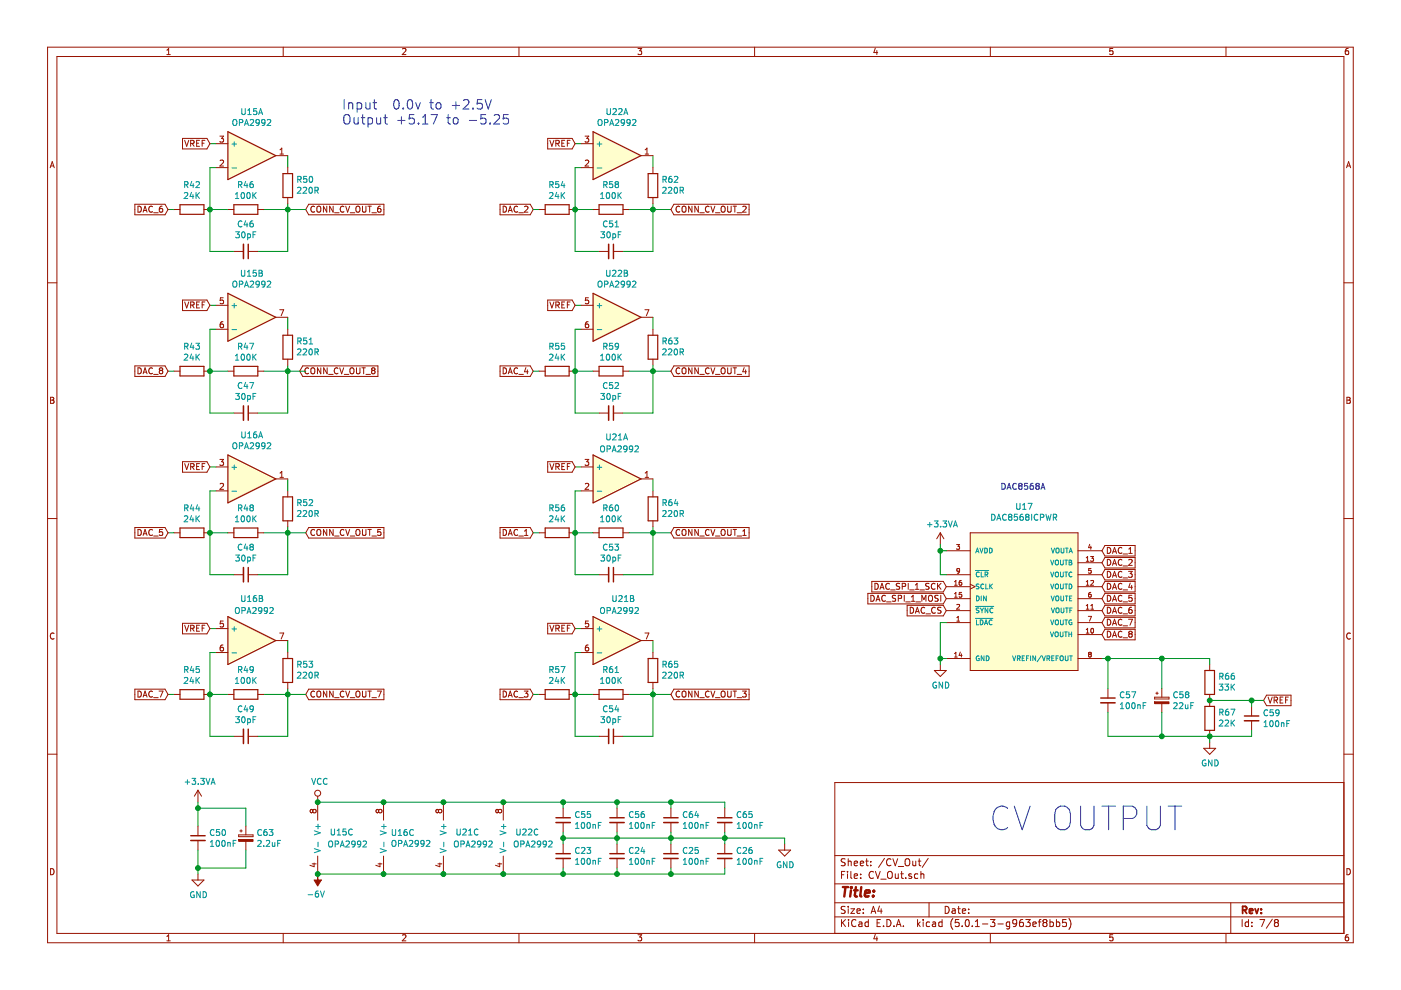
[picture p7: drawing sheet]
<svg xmlns="http://www.w3.org/2000/svg" width="297mm" height="210mm" viewBox="0 0 297 210" stroke-linecap="round" stroke-linejoin="round" font-family="sans-serif">
<g fill="none" stroke="#981200" stroke-width=".21">
<path d="M10.1 10h276.8v189.9h-276.8zM12.1 12h272.8v185.9h-272.8zM35.4 11.6h.7M35.4 10.6l.4-.3v1.3M60 10v2M85.3 10.4l.5-.1 .3 .3-.8 1h.8M110 10v2M135.3 10.3h.8l-.5 .5 .4 .1v.5l-.2 .2-.5-.2M160 10v2M185.6 10.2l-.3 .9h.8M185.9 10.7v.9M210 10v2"/>
<path d="M235.9 10.3h-.6v.6l.6-.1v.6l-.1 .2-.5-.2M259.9 10v2M285.9 10.3h-.4l-.2 .3-.1 .7 .3 .3 .4-.2v-.6h-.4l-.3 .2M10.6 35.6l.5-1.3 .4 1.3M10.7 35.2h.7M38.7 29.3h5.2l.6 1.2-.6 1.1h-5.2zM39.2 29.8l.4 1.2 .4-1.2M40.4 30.4l.7-.1v-.4l-.7-.1v1.2M40.7 30.4l.5 .6M41.7 30.4h.4M42.3 29.8h-.6v1.2h.6M42.9 30.4h.4"/>
<path d="M43.4 29.8h-.5v1.2M45.8 35.5h2.5M45.8 30.5h2.5M46.6 28.9h.8l-.4 .4 .3 .2 .1 .4-.3 .2-.5-.1M46.7 34.1l.4-.2 .3 .4-.8 .9h.8M58.5 33h2.5M59.4 32.7h.7M59.4 31.8l.3-.4v1.3M61 35.5v1.3M116.1 29.3h5.2l.6 1.2-.6 1.1h-5.2zM116.6 29.8l.4 1.2 .4-1.2M117.8 30.4l.7-.1v-.4l-.7-.1v1.2"/>
<path d="M118.2 30.4l.4 .6M119.1 30.4h.4M119.7 29.8h-.6v1.2h.6M120.3 30.4h.4M120.9 29.8h-.6v1.2M123.2 35.5h2.5M123.2 30.5h2.5M124 28.9h.8l-.4 .4 .4 .2v.4l-.2 .2-.6-.1M124.1 34.1l.5-.2 .2 .4-.8 .9h.8M135.9 33h2.5M136.8 32.7h.7M136.8 31.8l.4-.4v1.3"/>
<path d="M138.4 35.5v1.3M285.5 35.6l.4-1.3 .5 1.3M285.6 35.2h.6M10.1 60h2M28.6 43.3h6.4l.6 1.1-.6 1.1h-6.4zM29.3 43.7a.64 .64 0 0 1 .7 .6 .64 .64 0 0 1-.7 .7zM30.3 45l.5-1.3 .4 1.3M30.4 44.6h.7M32.3 43.8a.56 .56 0 0 0-.8 .5 .56 .56 0 0 0 .8 .6M32.6 45.1h.9M34.4 43.7h-.2a.79 .79 0 0 0-.2 1.3l.5-.1v-.6l-.5-.1-.2 .3M36.9 44.4h1.3"/>
<path d="M43.2 44.4h1.3M48.3 44.4h1.3M49.6 53.3h2M52.6 53.3h2.1M54.7 44.4h1.2M61 41.9v1.3M65.5 43.3h15.9v2.2h-15.9l-.7-1.1zM66.7 43.8a.56 .56 0 0 0-.8 .5 .56 .56 0 0 0 .8 .6M67.2 43.9l.3-.2a.44 .44 0 0 1 .5 .4v.7l-.5 .2-.3-.2zM69.3 43.7v1.3l-.7-1.3v1.3M70.6 43.7v1.3l-.7-1.3v1.3M70.9 45.1h1"/>
<path d="M72.9 43.8a.56 .56 0 0 0-.8 .5 .56 .56 0 0 0 .8 .6M73.3 43.7l.4 1.3 .4-1.3M74.3 45.1h.9M75.5 43.9l.3-.2 .3 .1a.78 .78 0 0 1-.1 1.2l-.5-.2zM76.9 43.7v1.1l.2 .2 .4-.1 .1-.1v-1.1M78 43.7h.7M78.4 43.7v1.3M78.9 45.1h.9M80.7 43.7l-.5 .1-.2 .5 .2 .6h.5l.1-.1-.1-.5-.4-.1-.3 .3M106 43.3h6.4l.7 1.1-.7 1.1h-6.4zM106.7 43.7a.64 .64 0 0 1 .7 .6 .64 .64 0 0 1-.7 .7zM107.8 45l.4-1.3 .4 1.3"/>
<path d="M107.9 44.6h.6M109.8 43.8a.56 .56 0 0 0-.8 .5 .56 .56 0 0 0 .8 .6M110 45.1h1M111.2 43.8l.5-.1 .2 .4-.8 .9h.8M114.3 44.4h1.3M120.7 44.4h1.2M125.7 44.4h1.3M127 53.3h2M130.1 53.3h2M132.1 44.4h1.3M138.4 41.9v1.3M142.9 43.3h15.9v2.2h-15.9l-.7-1.1z"/>
<path d="M144.1 43.8a.56 .56 0 0 0-.8 .5 .56 .56 0 0 0 .8 .6M144.7 43.9l.2-.2a.44 .44 0 0 1 .5 .4v.7l-.5 .2-.2-.2zM146.7 43.7v1.3l-.7-1.3v1.3M148.1 43.7v1.3l-.8-1.3v1.3M148.4 45.1h.9M150.3 43.8a.56 .56 0 0 0-.7 .5 .56 .56 0 0 0 .7 .6M150.7 43.7l.4 1.3 .5-1.3M151.7 45.1h1M153 43.9l.2-.2 .3 .1a.78 .78 0 0 1-.1 1.2l-.4-.2zM154.3 43.7v1.1l.2 .2 .4-.1 .1-.1v-1.1M155.4 43.7h.8M155.8 43.7v1.3"/>
<path d="M156.3 45.1h.9M157.5 43.8l.5-.1 .2 .4-.8 .9h.8M284.9 60h2M28.6 77.6h6.4l.6 1.1-.6 1.1h-6.4zM29.3 78a.64 .64 0 0 1 .7 .6 .64 .64 0 0 1-.7 .7zM30.3 79.3l.5-1.3 .4 1.3M30.4 78.9h.7M32.3 78.1a.56 .56 0 0 0-.8 .5 .56 .56 0 0 0 .8 .5M32.6 79.4h.9M34 78.5l-.2 .3v.2l.2 .3 .4-.1 .1-.2v-.4l-.2-.1M34 78.5l-.2-.2 .2-.3 .5 .1v.3l-.2 .1M34 78.5h.3"/>
<path d="M36.9 78.7h1.3M38.7 63.6h5.2l.6 1.1-.6 1.2h-5.2zM39.2 64l.4 1.3 .4-1.3M40.4 64.7l.7-.1v-.5l-.7-.1v1.3M40.7 64.7l.5 .6M41.7 64.6h.4M42.3 64h-.6v1.3h.6M42.9 64.6h.4M43.2 78.7h1.3M43.4 64h-.5v1.3M45.8 64.7h2.5M45.8 69.8h2.5"/>
<path d="M47.3 68.2h-.3a.79 .79 0 0 0-.1 1.3l.4-.1 .1-.5-.3-.2h-.2l-.2 .2M47.3 63.1h-.6v.6l.4-.1 .3 .3v.3l-.3 .2-.4-.1M48.3 78.7h1.3M54.7 78.7h1.2M58.5 67.3h2.5M59.3 65.7h.8l-.5 1.2M61 69.8v1.3M61 76.2v1.2M64.2 77.6h15.9v2.2h-15.9l-.7-1.1zM65.4 78.1a.56 .56 0 0 0-.8 .5 .56 .56 0 0 0 .8 .5M66 78.2l.2-.2a.44 .44 0 0 1 .5 .4v.7l-.5 .2-.2-.2zM68 78v1.3l-.7-1.3v1.3"/>
<path d="M69.4 78v1.3l-.8-1.3v1.3M69.7 79.4h.9M71.6 78.1a.56 .56 0 0 0-.7 .5 .56 .56 0 0 0 .7 .5M72 78l.4 1.3 .5-1.3M73 79.4h1M74.3 78.2l.2-.2 .3 .1a.78 .78 0 0 1-.1 1.2l-.4-.2zM75.6 78v1l.2 .3 .4-.1 .1-.2v-1M76.7 78h.8M77.1 78v1.3M77.6 79.4h1M79 78.5l-.2 .3v.2l.2 .3 .4-.1 .1-.2v-.2l-.2-.3M79 78.5l-.2-.2 .2-.3h.3l.2 .2-.2 .3"/>
<path d="M79 78.5h.3M106 77.6h6.4l.7 1.1-.7 1.1h-6.4zM106.7 78a.64 .64 0 0 1 .7 .6 .64 .64 0 0 1-.7 .7zM107.8 79.3l.4-1.3 .4 1.3M107.9 78.9h.6M109.8 78.1a.56 .56 0 0 0-.8 .5 .56 .56 0 0 0 .8 .5M110 79.4h1M111.5 77.9l-.3 .9h.8M111.8 78.4v.9M114.3 78.7h1.3M116.1 63.6h5.2l.6 1.1-.6 1.2h-5.2zM116.6 64l.4 1.3 .4-1.3"/>
<path d="M117.8 64.7l.7-.1v-.5l-.7-.1v1.3M118.2 64.7l.4 .6M119.1 64.6h.4M119.7 64h-.6v1.3h.6M120.3 64.6h.4M120.7 78.7h1.2M120.9 64h-.6v1.3M123.2 64.7h2.5M123.2 69.8h2.5M124.7 68.2h-.2a.79 .79 0 0 0-.2 1.3l.4-.1 .1-.5-.2-.2h-.3l-.2 .2M124.8 63.1h-.6l-.1 .6 .5-.1 .2 .3v.3l-.2 .2-.5-.1M125.7 78.7h1.3"/>
<path d="M132.1 78.7h1.3M135.9 67.3h2.5M136.7 65.7h.9l-.6 1.2M138.4 69.8v1.3M138.4 76.2v1.2M142.9 77.6h15.9v2.2h-15.9l-.7-1.1zM144.1 78.1a.56 .56 0 0 0-.8 .5 .56 .56 0 0 0 .8 .5M144.7 78.2l.2-.2a.44 .44 0 0 1 .5 .4v.7l-.5 .2-.2-.2zM146.7 78v1.3l-.7-1.3v1.3M148.1 78v1.3l-.8-1.3v1.3M148.4 79.4h.9M150.3 78.1a.56 .56 0 0 0-.7 .5 .56 .56 0 0 0 .7 .5"/>
<path d="M150.7 78l.4 1.3 .5-1.3M151.7 79.4h1M153 78.2l.2-.2 .3 .1a.78 .78 0 0 1-.1 1.2l-.4-.2zM154.3 78v1l.2 .3 .4-.1 .1-.2v-1M155.4 78h.8M155.8 78v1.3M156.3 79.4h.9M157.8 77.9l-.3 .9h.8M158.1 78.4v.9M10.7 84.2h.5l.2 .3-.2 .3 .3 .3-.3 .4h-.5zM10.7 84.8h.5M38.7 97.9h5.2l.6 1.1-.6 1.1h-5.2z"/>
<path d="M39.2 98.3l.4 1.3 .4-1.3M40.4 99l.7-.1v-.5l-.7-.1v1.3M40.7 99l.5 .6M41.7 98.9h.4M42.3 98.3h-.6v1.3h.6M42.9 98.9h.4M43.4 98.3h-.5v1.3M45.8 99h2.5M46.6 97.4h.8l-.4 .5 .3 .1 .1 .4-.3 .3-.5-.2M49.6 87.6h2M52.6 87.6h2.1M116.1 97.9h5.2l.6 1.1-.6 1.1h-5.2z"/>
<path d="M116.6 98.3l.4 1.3 .4-1.3M117.8 99l.7-.1v-.5l-.7-.1v1.3M118.2 99l.4 .6M119.1 98.9h.4M119.7 98.3h-.6v1.3h.6M120.3 98.9h.4M120.9 98.3h-.6v1.3M123.2 99h2.5M124 97.4h.8l-.4 .5 .4 .1v.4l-.2 .3-.6-.2M127 87.6h2M130.1 87.6h2M285.6 84.2h.4l.3 .3-.3 .3 .3 .3-.2 .4h-.5z"/>
<path d="M285.6 84.8h.4M10.1 109.9h2M28.6 111.8h6.4l.6 1.2-.6 1.1h-6.4zM29.3 112.3a.64 .64 0 0 1 .7 .6 .64 .64 0 0 1-.7 .6zM30.3 113.5l.5-1.2 .4 1.2M30.4 113.2h.7M32.3 112.4a.56 .56 0 0 0-.8 .5 .56 .56 0 0 0 .8 .5M32.6 113.7h.9M34.5 112.3h-.7v.6l.2-.2 .5 .2v.5l-.2 .1-.5-.1M36.9 113h1.3M43.2 113h1.3M45.8 104.1h2.5"/>
<path d="M46.7 102.6l.4-.1 .3 .3-.8 1h.8M48.3 113h1.3M54.7 113h1.2M58.5 101.5h2.5M59.4 100.3l.3-.4v1.3M59.4 101.2h.7M61 104.1v1.3M61 110.4v1.3M65.5 111.8h15.9v2.3h-15.9l-.7-1.1zM66.7 112.4a.56 .56 0 0 0-.8 .5 .56 .56 0 0 0 .8 .5M67.2 112.4l.3-.1a.44 .44 0 0 1 .5 .4v.6l-.5 .2-.3-.2zM69.3 112.3v1.2l-.7-1.2v1.2"/>
<path d="M70.6 112.3v1.2l-.7-1.2v1.2M70.9 113.7h1M72.9 112.4a.56 .56 0 0 0-.8 .5 .56 .56 0 0 0 .8 .5M73.3 112.3l.4 1.2 .4-1.2M74.3 113.7h.9M75.5 112.4l.3-.1h.3a.78 .78 0 0 1-.1 1.2l-.5-.2zM76.9 112.3v1l.2 .2h.4l.1-.2v-1M78 112.3h.7M78.4 112.3v1.2M78.9 113.7h.9M80.7 112.3h-.6l-.1 .6 .5-.2 .3 .3v.3l-.3 .2-.5-.1M106 111.8h6.4l.7 1.2-.7 1.1h-6.4z"/>
<path d="M106.7 112.3a.64 .64 0 0 1 .7 .6 .64 .64 0 0 1-.7 .6zM107.8 113.5l.4-1.2 .4 1.2M107.9 113.2h.6M109.8 112.4a.56 .56 0 0 0-.8 .5 .56 .56 0 0 0 .8 .5M110 113.7h1M111.2 113.5h.7M111.2 112.6l.4-.3v1.2M114.3 113h1.3M120.7 113h1.2M123.2 104.1h2.5M124.1 102.6l.5-.1 .2 .3-.8 1h.8M125.7 113h1.3"/>
<path d="M132.1 113h1.3M135.9 101.5h2.5M136.8 101.2h.7M136.8 100.3l.4-.4v1.3M138.4 104.1v1.3M138.4 110.4v1.3M142.9 111.8h15.9v2.3h-15.9l-.7-1.1zM144.1 112.4a.56 .56 0 0 0-.8 .5 .56 .56 0 0 0 .8 .5M144.7 112.4l.2-.1a.44 .44 0 0 1 .5 .4v.6l-.5 .2-.2-.2zM146.7 112.3v1.2l-.7-1.2v1.2M148.1 112.3v1.2l-.8-1.2v1.2M148.4 113.7h.9"/>
<path d="M150.3 112.4a.56 .56 0 0 0-.7 .5 .56 .56 0 0 0 .7 .5M150.7 112.3l.4 1.2 .5-1.2M151.7 113.7h1M153 112.4l.2-.1h.3a.78 .78 0 0 1-.1 1.2l-.4-.2zM154.3 112.3v1l.2 .2h.4l.1-.2v-1M155.4 112.3h.8M155.8 112.3v1.2M156.3 113.7h.9M157.5 113.5h.7M157.5 112.6l.3-.3v1.2M199.4 113l-.8 1.2M199.4 113v2.5"/>
<path d="M199.4 113l.7 1.2M200.6 116.8h5.1M202.8 115.5h.6l-.3 .3 .3 .2v.4h-.6M205.7 113h22.9v29.2h-22.9zM228.6 119.3h5M228.6 116.8h5M230.3 118.3l.3-.3v1M230.3 119h.6M231 115.4l-.2 .7h.6M231.2 118h.7l-.4 .4 .4 .2-.1 .3h-.6M231.3 115.8v.7M234.3 115.7h6.4v2.2h-6.4l-.7-1.1z"/>
<path d="M234.3 118.2h6.4v2.2h-6.4l-.7-1.1zM234.8 116.1a.64 .64 0 0 1 .7 .6 .64 .64 0 0 1-.7 .6zM234.8 118.6a.64 .64 0 0 1 .7 .6 .64 .64 0 0 1-.7 .7zM235.9 117.3l.4-1.2 .4 1.2M235.9 119.9l.4-1.3 .4 1.3M236 117h.6M236 119.5h.6M237.9 116.2a.58 .58 0 0 0-.8 .5 .58 .58 0 0 0 .7 .6l.1-.1M237.9 118.7a.58 .58 0 0 0-.8 .5 .58 .58 0 0 0 .7 .6l.1-.1M238.1 117.5h1M238.1 120h1M239.3 117.3h.8"/>
<path d="M239.3 116.4l.4-.3v1.2M239.3 118.7l.5-.1 .3 .4-.8 .9h.8M284.9 109.9h2M11.5 134.3a.58 .58 0 0 0-.8 .5 .58 .58 0 0 0 .8 .6M38.7 132.2h5.2l.6 1.1-.6 1.1h-5.2zM39.2 132.6l.4 1.2 .4-1.2M40.4 133.2l.7-.1v-.4l-.7-.1v1.2M40.7 133.2l.5 .6M41.7 133.2h.4M42.3 132.6h-.6v1.2h.6M42.9 133.2h.4M43.4 132.6h-.5v1.2"/>
<path d="M45.8 133.3h2.5M45.8 138.4h2.5M47.3 136.8h-.3a.79 .79 0 0 0-.1 1.2h.4l.1-.5-.3-.3h-.2l-.2 .3M47.3 131.7h-.6v.6l.4-.1 .3 .2v.3l-.3 .2-.4-.1M49.6 121.9h2M52.6 121.9h2.1M58.5 135.8h2.5M59.3 134.2h.8l-.5 1.3M61 138.4v1.2M116.1 132.2h5.2l.6 1.1-.6 1.1h-5.2zM116.6 132.6l.4 1.2 .4-1.2M117.8 133.2l.7-.1v-.4l-.7-.1v1.2"/>
<path d="M118.2 133.2l.4 .6M119.1 133.2h.4M119.7 132.6h-.6v1.2h.6M120.3 133.2h.4M120.9 132.6h-.6v1.2M123.2 133.3h2.5M123.2 138.4h2.5M124.7 136.8h-.2a.79 .79 0 0 0-.2 1.2h.4l.1-.5-.2-.3h-.3l-.2 .3M124.8 131.7h-.6l-.1 .6 .5-.1 .2 .2v.3l-.2 .2-.5-.1M127 121.9h2M130.1 121.9h2M135.9 135.8h2.5"/>
<path d="M136.7 134.2h.9l-.6 1.3M138.4 138.4v1.2M184 125.8h16l.6 1.1-.6 1.1h-16zM184.6 126.2a.64 .64 0 0 1 .8 .7 .64 .64 0 0 1-.8 .6zM184.8 123.3h15.2l.6 1.1-.6 1.1h-15.2zM185.5 123.7a.64 .64 0 0 1 .7 .6 .64 .64 0 0 1-.7 .6zM185.7 127.5l.5-1.3 .4 1.3M185.9 127.1h.6M186.6 124.9l.4-1.2 .4 1.2M186.7 124.6h.6M187.7 126.3a.58 .58 0 0 0-.8 .5 .58 .58 0 0 0 .8 .6M188 127.6h.9"/>
<path d="M188.6 123.8a.56 .56 0 0 0-.8 .5 .56 .56 0 0 0 .8 .5M188.8 125.1h1M189.9 126.3l-.5-.1-.2 .1v.4l.6 .3 .1 .3-.2 .2-.5-.1M190.5 126.9l.6-.1v-.5l-.6-.1v1.3M190.8 123.8l-.5-.1-.2 .1v.4l.5 .2 .2 .3-.3 .2h-.5M191.3 124.3h.6l.1-.2-.1-.3-.6-.1v1.2M191.7 126.2v1.3M192 127.6h1M192.3 128.3h7.7l.6 1.2-.6 1.1h-7.7zM192.6 123.7v1.2M192.9 125.1h.9M193 128.8a.64 .64 0 0 1 .7 .6 .64 .64 0 0 1-.7 .6z"/>
<path d="M193.2 127.5h.8M193.2 126.6l.4-.4v1.3M194.1 124.9h.7M194.1 124l.3-.3v1.2M194.1 130l.4-1.2 .4 1.2M194.2 127.6h1M194.2 129.7h.6M195 125.1h1M195.5 127.5v-1.3l.4 .9 .4-.9v1.3M196.1 128.9a.56 .56 0 0 0-.8 .5 .56 .56 0 0 0 .8 .5M196.3 130.2h1M196.9 126.4l.3-.2 .3 .1a.78 .78 0 0 1-.1 1.2l-.5-.2z"/>
<path d="M197 123.8l-.5-.1-.3 .2 .2 .3 .5 .3v.3l-.7 .1M198.2 123.8a.56 .56 0 0 0-.7 .5 .56 .56 0 0 0 .7 .5M198.3 128.9a.56 .56 0 0 0-.8 .5 .56 .56 0 0 0 .8 .5M198.8 123.7v1.2M198.9 126.3l-.5-.1-.2 .1 .1 .5 .6 .2v.3l-.2 .2-.5-.1M199 124.2l.5 .7M199.5 126.2v1.3M199.5 128.8h-.5l-.2 .2 .1 .3 .6 .2v.4l-.7 .1M199.5 123.7l-.7 .7M200.6 121.9h5.1M200.6 132h5.1M200.6 129.5h5.1"/>
<path d="M200.6 124.4h5.1M200.6 139.6h5.1M200.6 126.9h5.1M202.4 124.1h.6M202.4 139.3h.6M202.4 123.3l.3-.2v1M202.4 125.9l.3-.3v1M202.4 138.6l.3-.3v1M202.4 126.6h.6M202.9 131.7h.5M202.9 131l.3-.3v1M202.9 128.2l.3-.1 .2 .3-.6 .8h.6"/>
<path d="M203.4 121l-.2 .1h-.3v-.5l.3-.1 .2 .2v.6l-.4 .2M203.6 138.3l-.3 .7h.7M203.8 123.1a.4 .4 0 0 0-.5 .4l.1 .5h.5l-.1-.5h-.2l-.3 .1M203.8 138.6v.7M203.9 125.6h-.5l-.1 .5 .5-.1 .1 .5h-.6M205.7 123.9l1 .5-1 .5M228.6 121.9h5M228.6 132h5M228.6 134.5h5M228.6 129.5h5M228.6 124.4h5M228.6 139.6h5"/>
<path d="M228.6 126.9h5M230.3 134.2h.6M230.3 123.3l.3-.2v1M230.3 128.4l.3-.3v1.1M230.3 133.5l.3-.3v1M230.3 129.2h.6M230.3 124.1h.6M230.7 130.7h.7l-.4 1M231 138.7l-.2 .2 .2 .4 .4-.2-.2-.4M231 138.7l-.2-.2 .2-.2 .4 .2-.2 .2M231 138.7h.2M231.3 123.1h.4l.2 .2-.7 .8h.7"/>
<path d="M231.3 129.2h.6M231.3 128.4l.3-.3v1.1M231.3 125.6a.4 .4 0 0 0-.5 .4l.1 .6 .4-.1v-.5h-.3l-.2 .2M231.3 120.5h-.5v.5h.5v.4h-.5M231.4 133.3l.1-.1a.49 .49 0 0 1 .4 .5 .49 .49 0 0 1-.5 .5l-.1-.4zM234.3 130.9h6.4v2.2h-6.4l-.7-1.1zM234.3 120.7h6.4v2.3h-6.4l-.7-1.1zM234.3 123.3h6.4v2.2h-6.4l-.7-1.1zM234.3 125.8h6.4v2.2h-6.4l-.7-1.1zM234.3 128.3h6.4v2.3h-6.4l-.7-1.1zM234.3 133.4h6.4v2.3h-6.4l-.7-1.2zM234.8 131.3a.64 .64 0 0 1 .7 .6 .64 .64 0 0 1-.7 .7z"/>
<path d="M234.8 133.8a.64 .64 0 0 1 .7 .7 .64 .64 0 0 1-.7 .6zM234.8 121.1a.64 .64 0 0 1 .7 .7 .64 .64 0 0 1-.7 .6zM234.8 123.7a.64 .64 0 0 1 .7 .6 .64 .64 0 0 1-.7 .6zM234.8 126.2a.64 .64 0 0 1 .7 .7 .64 .64 0 0 1-.7 .6zM234.8 128.8a.64 .64 0 0 1 .7 .6 .64 .64 0 0 1-.7 .6zM235.9 122.4l.4-1.3 .4 1.3M235.9 124.9l.4-1.2 .4 1.2M235.9 127.5l.4-1.3 .4 1.3M235.9 130l.4-1.2 .4 1.2M235.9 132.6l.4-1.3 .4 1.3M235.9 135.1l.4-1.3 .4 1.3M236 122.1h.6"/>
<path d="M236 124.6h.6M236 127.1h.6M236 129.7h.6M236 132.2h.6M236 134.7h.6M237.9 134a.58 .58 0 0 0-.8 .5 .58 .58 0 0 0 .7 .6l.1-.1M237.9 131.4a.58 .58 0 0 0-.8 .5 .58 .58 0 0 0 .7 .6l.1-.1M237.9 121.3a.58 .58 0 0 0-.8 .5 .58 .58 0 0 0 .7 .6l.1-.1M237.9 123.8a.58 .58 0 0 0-.8 .5 .58 .58 0 0 0 .7 .6l.1-.1M237.9 126.3a.58 .58 0 0 0-.8 .5 .58 .58 0 0 0 .7 .6h.1M237.9 128.9a.58 .58 0 0 0-.8 .5 .58 .58 0 0 0 .7 .6l.1-.1M238.1 122.5h1"/>
<path d="M238.1 125.1h1M238.1 127.6h1M238.1 130.2h1M238.1 132.7h1M238.1 135.2h1M239.3 121.1h.8l-.5 .5 .4 .1 .1 .5-.3 .2-.5-.1M239.3 131.3h.8l-.5 1.3M239.6 134.4l-.3-.3 .3-.3h.2l.3 .3-.3 .3M239.6 134.4h.2M239.6 134.4l-.3 .2 .1 .4 .2 .1h.3l.2-.2v-.3l-.3-.2M239.6 123.6l-.3 .9h.8M239.9 128.8l-.4 .1-.2 .4 .1 .6 .5 .1 .2-.2-.2-.5-.3-.1-.3 .3"/>
<path d="M239.9 124.1v.8M240 126.2h-.6l-.1 .6 .5-.1 .3 .3v.3l-.3 .2-.5-.1M286.3 134.3a.58 .58 0 0 0-.8 .5 .58 .58 0 0 0 .8 .6M10.1 159.9h2M28.6 146.1h6.4l.6 1.1-.6 1.2h-6.4zM29.3 146.5a.64 .64 0 0 1 .7 .7 .64 .64 0 0 1-.7 .6zM30.3 147.8l.5-1.3 .4 1.3M30.4 147.4h.7M32.3 146.7a.56 .56 0 0 0-.8 .5 .56 .56 0 0 0 .8 .5M32.6 147.9h.9M33.7 146.5h.9l-.6 1.3M36.9 147.2h1.3"/>
<path d="M43.2 147.2h1.3M48.3 147.2h1.3M49.6 156.1h2M52.6 156.1h2.1M54.7 147.2h1.2M61 144.7v1.3M65.5 146.1h15.9v2.3h-15.9l-.7-1.2zM66.7 146.7a.56 .56 0 0 0-.8 .5 .56 .56 0 0 0 .8 .5M67.2 146.7l.3-.2a.44 .44 0 0 1 .5 .5v.6l-.5 .2-.3-.2zM69.3 146.5v1.3l-.7-1.3v1.3M70.6 146.5v1.3l-.7-1.3v1.3M70.9 147.9h1"/>
<path d="M72.9 146.7a.56 .56 0 0 0-.8 .5 .56 .56 0 0 0 .8 .5M73.3 146.5l.4 1.3 .4-1.3M74.3 147.9h.9M75.5 146.7l.3-.2 .3 .1a.78 .78 0 0 1-.1 1.2l-.5-.2zM76.9 146.5v1.1l.2 .2 .4-.1 .1-.1v-1.1M78 146.5h.7M78.4 146.5v1.3M78.9 147.9h.9M80 146.5h.8l-.5 1.3M106 146.1h6.4l.7 1.1-.7 1.2h-6.4zM106.7 146.5a.64 .64 0 0 1 .7 .7 .64 .64 0 0 1-.7 .6zM107.8 147.8l.4-1.3 .4 1.3"/>
<path d="M107.9 147.4h.6M109.8 146.7a.56 .56 0 0 0-.8 .5 .56 .56 0 0 0 .8 .5M110 147.9h1M111.1 146.5h.8l-.4 .5 .4 .1v.6l-.2 .1-.6-.1M114.3 147.2h1.3M120.7 147.2h1.2M125.7 147.2h1.3M127 156.1h2M130.1 156.1h2M132.1 147.2h1.3M138.4 144.7v1.3M142.9 146.1h15.9v2.3h-15.9l-.7-1.2z"/>
<path d="M144.1 146.7a.56 .56 0 0 0-.8 .5 .56 .56 0 0 0 .8 .5M144.7 146.7l.2-.2a.44 .44 0 0 1 .5 .5v.6l-.5 .2-.2-.2zM146.7 146.5v1.3l-.7-1.3v1.3M148.1 146.5v1.3l-.8-1.3v1.3M148.4 147.9h.9M150.3 146.7a.56 .56 0 0 0-.7 .5 .56 .56 0 0 0 .7 .5M150.7 146.5l.4 1.3 .5-1.3M151.7 147.9h1M153 146.7l.2-.2 .3 .1a.78 .78 0 0 1-.1 1.2l-.4-.2zM154.3 146.5v1.1l.2 .2 .4-.1 .1-.1v-1.1M155.4 146.5h.8M155.8 146.5v1.3"/>
<path d="M156.3 147.9h.9M157.4 146.5h.8l-.4 .5 .3 .1 .1 .5-.2 .2-.6-.1M198.1 142.2h2.5l-1.2 1.2zM199.4 140.9v1.3M234.9 146v2M234.9 149v2M244.8 147.8h3v.4h-3zM245.1 147h.5M245.3 146.7v.5M246.3 146v1.8M246.3 149.2v1.8M255.2 158.7h2.5l-1.2 1.2z"/>
<path d="M256.5 140.9v1.3M256.5 147.2v2.6M256.5 154.9v1.2M256.5 157.4v1.3M265.4 149.8v2M265.4 152.8v2.1M268.5 147.4h5.2v2.2h-5.2l-.6-1.1zM268.9 147.8l.4 1.3 .4-1.3M270.1 148.5l.6-.1 .2-.2-.1-.3-.7-.1v1.3M270.4 148.5l.5 .6M271.4 148.4h.4M272 147.8h-.6v1.3h.6"/>
<path d="M272.6 148.4h.4M273.2 147.8h-.6v1.3M284.9 159.9h2M42 167.5v2.6M42 175.2v2M42 178.2v2M42 167.5l-.8 1.3M42 167.5l.7 1.3M50.6 177h3v.4h-3zM50.9 176.2h.5M51.1 175.9v.5M52.1 175.2v1.8"/>
<path d="M52.1 178.4v1.8M66.3 171.9l-.2-.3-.3 .3v.2l.2 .2 .3-.2M66.3 171.9l.2-.3h.3l.2 .3v.3l-.2 .1h-.3l-.2-.2M66.3 171.9v.2M67.4 168.8v5.1M80.3 171.9l-.3-.3-.3 .3v.2l.3 .2 .3-.2M80.3 171.9l.2-.3h.3l.2 .3-.1 .3-.1 .1h-.3l-.2-.2M80.3 171.9v.2M81.3 170.1v3.8M93 171.9l-.3-.3-.3 .3v.2l.3 .2 .3-.2M93 171.9l.2-.3h.3l.2 .3-.1 .3-.1 .1h-.3l-.2-.2M93 171.9v.2"/>
<path d="M94 170.1v3.8M105.7 171.9l-.3-.3-.3 .3v.2l.3 .2 .3-.2M105.7 171.9l.2-.3h.2l.3 .3-.1 .3-.2 .1h-.2l-.2-.2M105.7 171.9v.2M106.7 170.1v3.8M119.4 171.4v2M119.4 174.4v2M119.4 179v2M130.8 171.4v2M130.8 174.4v2M130.8 179v2M142.2 171.4v2"/>
<path d="M142.2 174.4v2M142.2 179v2M153.7 171.4v2M153.7 174.4v2M153.7 179v2M166.4 179v1.2M284.9 165.9h-107.9v32M10.7 184.2a.65 .65 0 0 1 .8 .6 .65 .65 0 0 1-.8 .7zM35.4 198.5l.4-.3v1.3M35.4 199.5h.7M40.7 186.6h2.5l-1.2 1.3zM42 185.3v1.3"/>
<path d="M60 197.9v2M66.2 183.2h.8M66.6 183v.8l-.9-.3M67.4 181.5v3.8M80.2 183.2h.8M80.6 183v.8l-.9-.3M81.3 181.5v3.8M85.3 198.3l.5-.1 .3 .3-.8 1h.8M92.8 183.2h.9M93.3 183v.8l-.9-.3M94 181.5v3.8M105.5 183.2h.9"/>
<path d="M105.9 183v.8l-.8-.3M106.7 181.5v3.8M110 197.9v2M119.4 182v2M130.8 182v2M135.3 198.2h.8l-.5 .5 .4 .1v.6l-.2 .1-.5-.1M142.2 182v2M153.7 182v2M160 197.9v2M165.1 180.2h2.5l-1.2 1.3zM177 194.4h107.9M177 191.4h107.9"/>
<path d="M177 187.4h107.9M177 181.4h107.9M178.4 185.5h.5M178.4 195v1.5M178.6 195.6l.7 .9M179.1 184.8h-.7v1.5M179.2 192.2h-.6l-.3 .2 .2 .4 .6 .3v.4l-.2 .2-.6-.1M179.2 182.1h-.6l-.3 .2 .2 .4 .6 .3v.4l-.2 .2-.6-.1M179.3 195l-.9 .8M179.7 184.8v.1M179.7 185.3v1M179.8 192.2v.1"/>
<path d="M179.8 182.1v1.5M179.8 192.7v1M179.8 182.7l.2-.1h.4l.1 1M179.9 195v.1M179.9 195.5v1M180.4 192.7h.8l-.8 1h.8M180.4 184.8v1.3l.2 .2M181.1 185.8l.7-.2v-.3h-.5l-.2 .2 .1 .7h.6M181.1 183.1l.7-.2v-.3h-.5l-.2 .2 .1 .7h.6M181.5 195.1a.59 .59 0 0 0-.8 0 .59 .59 0 0 0-.1 .7 .56 .56 0 0 0 .2 .6 .56 .56 0 0 0 .7-.1M181.7 193.2l.7-.2-.1-.2-.4-.1-.2 .2 .1 .7h.5M182.1 195.5h.6l.1 1"/>
<path d="M182.4 183.1l.7-.2-.1-.3h-.4l-.2 .2 .1 .7h.5M182.5 186.1v.2M182.5 185.3v.2M182.8 195.8l-.5 .1-.3 .2 .3 .4 .5-.1M183 193.5v.2M183 192.8v.1M183.5 182.6h.6M183.7 182.1v1.3l.4 .2M184.1 195.5h-.4l-.3 .2 .1 .6 .2 .2 .4-.1M184.1 195v1.5M184.6 182.6v.2M184.6 183.4v.2"/>
<path d="M184.7 193.7l.5-1.5 .5 1.5M184.8 193.2h.8M185.2 186.1l-.1 .1M185.2 184.9a.7 .7 0 0 0-1 .5 .7 .7 0 0 0 .7 .9l.2-.1M185.6 198.1l-.3 .9h.8M185.6 184.8l.5 1.5 .5-1.5M185.9 198.6v.9M186 195.7h.5M186.5 192.1l-.4 1.1h1M186.7 195h-.7v1.5h.7M186.7 186.4h1.2M186.8 192.7v1"/>
<path d="M187.3 196.3v.2M187.5 182l-1.2 1.9M188 195a.76 .76 0 0 1 .9 .7 .76 .76 0 0 1-.9 .8zM188.2 185a.5 .5 0 0 1 .6-.2 .5 .5 0 0 1 .4 .5v.5a.51 .51 0 0 1-.5 .5 .51 .51 0 0 1-.5-.5zM188.9 182.2a.71 .71 0 0 0-1 .5 .71 .71 0 0 0 .7 .9l.3-.2M189.3 182.1l.5 1.5 .5-1.5M189.5 196.3v.2M189.8 185.3l.1 .9 .3 .1 .3-.2M190 196.5l.5-1.5 .5 1.5M190.2 196h.7M190.5 185.3v1M190.5 183.7h1.1"/>
<path d="M191 185.3h.5M191.2 184.8v1.3l.3 .2M191.5 196.3v.2M191.9 182.3a.5 .5 0 0 1 .6-.2 .5 .5 0 0 1 .4 .5v.5a.5 .5 0 0 1-.5 .5 .5 .5 0 0 1-.5-.5zM192 186.1v.2M193.2 185.3h-.3l-.2 .2v.2l.5 .1v.4h-.5M193.5 182.6l.1 .9 .4 .1 .2-.2M194.2 182.6v1M194.5 195v1.5M194.6 185.3h-.4l-.3 .2 .1 .6 .2 .2 .4-.1M194.7 195.9l.4 .6M194.7 182.6h.5"/>
<path d="M194.9 182.1v1.3l.3 .2M195.1 195.5l-.6 .5M195.2 184.8v1.5M195.2 185.4l.3-.1h.3l.1 1M195.7 195v.1M195.7 195.5v1M196.8 182l-1.3 1.9M197 191.4v3M197.1 195.5h-.4l-.3 .2v.6l.3 .2 .4-.1M197.7 195.5h.6l.1 1M198.4 195.8l-.7 .3 .2 .4 .5-.1M199.7 195.5h-.4l-.3 .2 .1 .6 .2 .2 .4-.1"/>
<path d="M199.7 195v1.5M200.4 192.2a.75 .75 0 0 1 .8 .7 .75 .75 0 0 1-.8 .8zM201.9 192.8h.6v.9M202 194.8a1.71 1.71 0 0 0 0 2.2M202.5 193l-.5 .1-.2 .2 .2 .4 .5-.1M203 192.7h.6M203.2 192.2v1.3l.4 .2M203.3 195h-.7l-.1 .7 .7-.1 .2 .2-.1 .5-.2 .2-.6-.2M204 196.3v.2M204 193.2l.7-.2v-.2l-.5-.1-.2 .2 .1 .7h.6M204.9 195h.1a.81 .81 0 0 1 .5 .7 .81 .81 0 0 1-.5 .8 .95 .95 0 0 1-.1-1.5zM205.4 193.5v.2"/>
<path d="M205.4 192.8v.1M206.1 196.3v.2M206.8 196.5h.8M206.8 195.4l.4-.4v1.5M208.3 195.9h1.1M210 197.9v2M210 195h.9l-.5 .5 .5 .2v.6l-.3 .2-.6-.2M211.6 195.9h1.1M214.1 195.5h-.5l-.3 .2 .1 .6 .2 .2 .5-.1M214.1 195.5l-.1 1.3-.2 .2-.4-.1M215.6 195.6l-.3 .3-.5-.1v-.7l.5-.1 .3 .2-.1 .9-.2 .3-.5 .1M216.9 195h-.5a1.16 1.16 0 0 0-.1 1.4l.4 .1 .2-.2 .1-.5-.3-.3-.4 .1-.2 .2"/>
<path d="M217.5 195h.9l-.5 .5 .5 .2v.6l-.3 .2-.6-.2M219 196l.7-.2-.1-.3h-.4l-.2 .2 .1 .7h.5M220.1 195.5h.6M220.7 195l-.3 .2v1.3M221.4 195.6l-.3 .3 .1 .4 .2 .2 .5-.1 .1-.2v-.3l-.3-.3M221.4 195.6l-.3-.3 .3-.3h.5l.1 .2-.3 .4M221.4 195.6h.3M222.6 195.5h.4l.4 .2-.1 .6-.3 .2-.4-.1M222.6 195v1.5M224 195.5h.4l.3 .2-.1 .6-.2 .2-.4-.1M224 195v1.5M226 195h-.7v.7l.7-.1 .1 .2-.1 .5-.2 .2-.5-.2"/>
<path d="M226.6 194.8a1.71 1.71 0 0 1 0 2.2M235.9 198.2h-.6v.6l.6-.1v.7l-.1 .1-.5-.1M259.9 197.9v2M260.9 191.4v6.5M263.4 195v1.5M264.7 195.5h-.4l-.3 .2 .1 .7h.6M264.7 195v1.5M265.4 196.3v.2M265.4 195.5v.2M267.1 195h1l-.6 1.5M269.8 194.9l-1.3 1.9M270.5 195.6l-.3 .3 .1 .4 .2 .2h.3l.3-.3v-.3l-.3-.3"/>
<path d="M270.5 195.6l-.3-.3 .3-.3h.3l.3 .2-.3 .4M270.5 195.6h.3M285.6 184.2a.65 .65 0 0 1 .7 .6 .65 .65 0 0 1-.7 .7zM285.9 198.2h-.4l-.2 .3-.1 .7 .3 .3 .4-.1v-.7h-.4l-.3 .2"/>
<circle cx="67.4" cy="168.2" r=".63"/>
</g>
<g fill="none" stroke="#981200" stroke-width=".25">
<path d="M48.3 27.9l10.2 5.1-10.2 5.1zM60 36.8h2v5.1h-2zM125.7 27.9l10.2 5.1-10.2 5.1zM137.4 36.8h2.1v5.1h-2.1zM38.2 43.4h5v2h-5zM49.6 43.4h5.1v2h-5.1zM115.6 43.4h5.1v2h-5.1zM127 43.4h5.1v2h-5.1zM38.2 77.7h5v2h-5zM48.3 62.2l10.2 5.1-10.2 5zM49.6 77.7h5.1v2h-5.1zM60 71.1h2v5.1h-2z"/>
<path d="M115.6 77.7h5.1v2h-5.1zM125.7 62.2l10.2 5.1-10.2 5zM127 77.7h5.1v2h-5.1zM137.4 71.1h2.1v5.1h-2.1zM48.3 96.5l10.2 5-10.2 5.1zM125.7 96.5l10.2 5-10.2 5.1zM38.2 112h5v2h-5zM49.6 112h5.1v2h-5.1zM60 105.4h2v5h-2zM115.6 112h5.1v2h-5.1zM127 112h5.1v2h-5.1zM137.4 105.4h2.1v5h-2.1z"/>
<path d="M48.3 130.7l10.2 5.1-10.2 5.1zM60 139.6h2v5.1h-2zM125.7 130.7l10.2 5.1-10.2 5.1zM137.4 139.6h2.1v5.1h-2.1zM38.2 146.2h5v2.1h-5zM49.6 146.2h5.1v2.1h-5.1zM115.6 146.2h5.1v2.1h-5.1zM127 146.2h5.1v2.1h-5.1zM255.5 142.2h2v5h-2zM255.5 149.8h2v5.1h-2z"/>
</g>
<g fill="none" stroke="#009596" stroke-width=".21">
<path d="M39.2 39.2l.6-.1v-.5l-.6-.1v1.3M39.5 39.2l.4 .6M40.7 38.5l-.4 .8h.8M41 38.9v.9M41.6 38.6l.4-.1 .3 .4-.8 .9h.8M49.2 35.6h1M49.2 30.5h1M49.4 25.5l.3-.2 .3 .1a.78 .78 0 0 1-.1 1.2l-.5-.2zM49.7 30.1v.9M50.6 39.2l.6-.1v-.5l-.6-.1v1.3M50.8 26l.6-.1 .1-.1-.1-.3-.6-.2v1.3M50.9 39.2l.4 .6"/>
<path d="M51.3 23v1.1l.2 .2 .4-.1 .1-.1v-1.1M51.8 26.6l.5-1.3 .4 1.3M52 26.2h.6M52.1 38.5l-.3 .8h.8M52.4 38.9v.9M52.5 24.3h.8M52.5 23.4l.4-.4v1.3M53 25.5l.5-.2 .3 .4-.8 .9h.8M53.6 38.5l-.4 .1-.2 .5v.6h.6l.1-.1-.1-.5-.4-.1-.2 .2M54.4 23h-.6l-.1 .6 .2-.1 .5 .1v.6l-.2 .1-.5-.1M54.8 24.3l.4-1.3 .5 1.3M54.9 23.9h.7"/>
<path d="M55 25.9l-.3 .2h-.3l-.1-.6 .4-.2 .3 .3-.1 .7-.2 .3h-.3M56.2 25.9l-.2 .2h-.4l-.1-.6 .5-.2 .2 .3-.1 .7-.1 .3h-.4M56.7 25.5l.5-.2 .2 .4-.8 .9h.8M63.1 39.8l.5-.1 .2 .4-.8 .9h.8M63.1 38.1l.7-.1v-.5l-.7-.1v1.3M63.4 38.1l.5 .6M64.3 39.8l.5-.1 .2 .4-.8 .9h.8M65 37.4h-.6l-.1 .6 .2-.1 .5 .1v.5l-.2 .2-.5-.2M65.6 39.8l.2-.1a.69 .69 0 0 1 .4 .6 .69 .69 0 0 1-.4 .7l-.3-.5zM65.7 37.5l.2-.1a.67 .67 0 0 1 .4 .6 .67 .67 0 0 1-.4 .7l-.3-.5zM116.6 39.2l.6-.1v-.5l-.6-.1v1.3M116.9 39.2l.4 .6"/>
<path d="M118.5 38.5h-.7v.6l.2-.1 .5 .1v.6l-.2 .1-.5-.1M119.3 38.5l-.3 .8h.8M119.6 38.9v.9M126.6 35.6h1M126.6 30.5h1M126.9 25.5l.2-.2 .3 .1a.78 .78 0 0 1-.1 1.2l-.4-.2zM127.1 30.1v.9M128 39.2l.6-.1 .1-.5-.7-.1v1.3M128.2 26l.6-.1 .1-.1-.1-.3-.6-.2v1.3M128.3 39.2l.4 .6M128.7 23v1.1l.2 .2 .4-.1 .1-.1v-1.1M129.3 26.6l.4-1.3 .4 1.3"/>
<path d="M129.4 26.2h.6M129.9 38.5h-.6l-.1 .6 .2-.1 .5 .1v.6l-.2 .1-.5-.1M130 23.2l.4-.2 .3 .4-.8 .9h.8M130.5 25.5l.4-.2 .3 .4-.8 .9h.8M130.7 39.1l-.3-.3 .3-.3h.2l.3 .3-.3 .3M130.7 39.1l-.3 .2 .1 .4 .2 .1 .3-.1 .2-.1v-.3l-.3-.2M130.7 39.1h.2M131.2 23.2l.5-.2 .2 .4-.8 .9h.8M132.3 24.3l.4-1.3 .4 1.3M132.4 23.9h.6M132.4 25.9l-.2 .2h-.4l-.1-.6 .5-.2 .2 .3-.1 .7-.1 .3h-.4M133.6 25.9l-.2 .2h-.4v-.6l.4-.2 .2 .3v.7l-.2 .3h-.4"/>
<path d="M134.1 25.5l.5-.2 .2 .4-.8 .9h.8M140.5 39.8l.5-.1 .2 .4-.8 .9h.8M140.6 38.1l.6-.1v-.5l-.6-.1v1.3M140.9 38.1l.4 .6M141.7 39.8l.5-.1 .2 .4-.7 .9h.7M142.4 37.4h-.3a.79 .79 0 0 0-.1 1.3l.4-.2v-.5l-.4-.1-.2 .2M143 37.5l.5-.1 .2 .3-.8 1h.8M143.1 39.8l.1-.1a.69 .69 0 0 1 .5 .6 .69 .69 0 0 1-.5 .7l-.3-.5zM39.1 40.9l.5-.1 .2 .4-.8 .9h.8M40.6 40.8l-.3 .9h.8M40.9 41.3v.8M41.6 40.8v1.3"/>
<path d="M41.7 41.4l.6 .7M42.3 40.8l-.7 .8M49.4 59.8l.3-.2 .3 .1a.78 .78 0 0 1-.1 1.2l-.5-.2zM49.9 42.1h.7M49.9 41.2l.4-.4v1.3M50 49.1h.8l-.5 .5 .4 .2v.5l-.2 .1-.5-.1M51.2 57.3v1l.2 .3h.3l.2-.3v-1M51.2 40.9l.2-.1a.67 .67 0 0 1 .5 .7 .67 .67 0 0 1-.5 .6l-.3-.5zM51.3 47a.56 .56 0 0 0-.8 .5 .56 .56 0 0 0 .8 .5M51.4 49.3l.1-.2a.67 .67 0 0 1 .5 .7 .67 .67 0 0 1-.5 .6l-.3-.5zM52.1 46.8l-.3 .9h.8M52.4 47.3v.8"/>
<path d="M52.5 40.9l.1-.1a.69 .69 0 0 1 .5 .7 .69 .69 0 0 1-.5 .6l-.3-.5zM52.5 58.6h.7M52.5 57.7l.3-.4v1.3M52.5 49.6h.4l.2 .2-.1 .6h-.5M52.5 49.6v1.2M53 59.7l.5-.1 .3 .4-.8 .9h.8M53.6 46.8l-.4 .2-.2 .4v.6l.6 .1 .1-.2-.1-.5-.4-.1-.2 .3M53.6 40.8v1.3M53.6 49.8h.5M53.8 41.4l.5 .7M54.3 49.1h-.7v1.3M54.3 40.8l-.7 .8"/>
<path d="M54.3 57.3h-.6l-.1 .6 .5-.1 .3 .2v.3l-.3 .3-.5-.2M54.9 57.3l.6 .1 .1 .3-.3 .2 .4 .2-.2 .4-.6 .1zM54.9 57.9h.4M56.7 59.7l.5-.1 .2 .4-.8 .9h.8M66.8 40.4l.6-.1v-.5l-.6-.1v1.3M67.1 40.4l.4 .6M116.5 40.9l.5-.1 .2 .4-.7 .9h.7M118 40.8l-.3 .9h.8M118.3 41.3v.8M119 40.8v1.3M119.2 41.4l.5 .7M119.7 40.8l-.7 .8"/>
<path d="M126.9 59.8l.2-.2 .3 .1a.78 .78 0 0 1-.1 1.2l-.4-.2zM127.3 42.1h.8M127.3 41.2l.4-.4v1.3M127.4 49.1h.8l-.5 .5 .4 .2v.5l-.2 .1-.5-.1M128.6 57.3v1l.2 .3h.3l.2-.3v-1M128.7 40.9l.1-.1a.67 .67 0 0 1 .5 .7 .67 .67 0 0 1-.5 .6l-.3-.5zM128.7 47a.56 .56 0 0 0-.8 .5 .56 .56 0 0 0 .8 .5M128.8 49.3l.2-.2a.67 .67 0 0 1 .4 .7 .67 .67 0 0 1-.4 .6l-.3-.5zM129.9 46.8h-.6l-.1 .6 .2-.1 .5 .1v.6l-.2 .1-.5-.1M129.9 40.9l.2-.1a.69 .69 0 0 1 .4 .7 .69 .69 0 0 1-.4 .6l-.3-.5zM129.9 57.4l.5-.1 .2 .4-.8 .9h.8M129.9 49.6h.4l.2 .2-.1 .6h-.5"/>
<path d="M129.9 49.6v1.2M130.4 48.1h.8M130.4 47.2l.4-.4v1.3M130.5 59.7l.4-.1 .3 .4-.8 .9h.8M131 40.8v1.3M131.1 49.8h.4M131.1 57.4l.5-.1 .2 .4-.8 .9h.8M131.2 41.4l.5 .7M131.7 49.1h-.6v1.3M131.7 40.8l-.7 .8M132.3 57.3l.7 .1v.3l-.2 .2 .3 .2-.1 .4-.7 .1zM132.3 57.9h.5"/>
<path d="M134.1 59.7l.5-.1 .2 .4-.8 .9h.8M144.2 40.4l.6-.1 .1-.5-.7-.1v1.3M144.5 40.4l.4 .6M39.1 75.2l.5-.1 .2 .3-.8 1h.8M39.2 73.4h.6v-.5l-.6-.1v1.2M39.5 73.4l.4 .6M40.6 75l-.3 .9h.8M40.7 72.7l-.4 .9h.8M40.9 75.5v.9M41 73.2v.8M41.5 72.8h.8l-.4 .5 .3 .1 .1 .4-.3 .2-.5-.1M41.6 75.1v1.3"/>
<path d="M41.7 75.6l.6 .8M42.3 75.1l-.7 .7M49.2 64.8h1M49.2 69.9h1M49.7 64.3v1M49.9 75.4l.4-.3v1.3M49.9 76.4h.7M50.6 73.4h.6v-.5l-.6-.1v1.2M50.8 60.3l.6-.1 .1-.2-.1-.3-.6-.1v1.3M50.9 73.4l.4 .6M51.2 75.2l.2-.1a.67 .67 0 0 1 .5 .6 .67 .67 0 0 1-.5 .7l-.3-.5zM51.8 60.9l.5-1.3 .4 1.3"/>
<path d="M52 60.5h.6M52.1 72.7l-.3 .9h.8M52.4 73.2v.8M52.5 75.2l.1-.1a.69 .69 0 0 1 .5 .6 .69 .69 0 0 1-.5 .7 .83 .83 0 0 1-.1-1.2zM52.9 72.8h.9l-.6 1.2M53.6 75.1v1.3M53.8 75.6l.5 .8M54.3 75.1l-.7 .7M55 60.2l-.3 .2-.3-.1-.1-.6 .4-.1 .3 .3-.1 .7-.2 .2-.3 .1M56.2 60.2l-.2 .2-.4-.1-.1-.6 .5-.1 .2 .3-.1 .7-.1 .2-.4 .1M63.1 74.1l.5-.1 .2 .3-.8 .9h.8M63.1 72.3h.7v-.5l-.7-.1v1.2"/>
<path d="M63.4 72.3l.5 .6M64.3 74.1l.5-.1 .2 .3-.8 .9h.8M65 71.7h-.6l-.1 .6 .2-.2 .5 .2v.5l-.2 .1-.5-.1M65.6 72.9h.7M65.6 72l.3-.3v1.2M65.6 74.1l.2-.1a.69 .69 0 0 1 .4 .6 .69 .69 0 0 1-.4 .6l-.3-.4zM66.8 74.6h.6v-.5l-.6-.1v1.2M67.1 74.6l.4 .6M116.5 75.2l.5-.1 .2 .3-.7 1h.7M116.6 73.4h.6v-.5l-.6-.1v1.2M116.9 73.4l.4 .6M118 75l-.3 .9h.8"/>
<path d="M118.3 75.5v.9M118.5 72.8h-.7v.6l.2-.1 .5 .1v.5l-.2 .1-.5-.1M119 75.1v1.3M119.2 75.6l.5 .8M119.7 72.8h-.7v.6l.5-.1 .2 .2v.3l-.2 .2-.5-.1M119.7 75.1l-.7 .7M126.6 64.8h1M126.6 69.9h1M127.1 64.3v1M127.3 76.4h.8M127.3 75.4l.4-.3v1.3M128 73.4h.6l.1-.5-.7-.1v1.2"/>
<path d="M128.2 60.3l.6-.1 .1-.2-.1-.3-.6-.1v1.3M128.3 73.4l.4 .6M128.7 75.2l.1-.1a.67 .67 0 0 1 .5 .6 .67 .67 0 0 1-.5 .7l-.3-.5zM129.3 60.9l.4-1.3 .4 1.3M129.4 60.5h.6M129.9 72.8h-.6l-.1 .6 .2-.1 .5 .1v.5l-.2 .1-.5-.1M129.9 75.2l.2-.1a.69 .69 0 0 1 .4 .6 .69 .69 0 0 1-.4 .7 .83 .83 0 0 1-.2-1.2zM131 75.1v1.3M131.2 73.3l-.3 .3-.4-.1v-.6l.4-.1 .3 .2-.1 .7-.2 .3h-.4M131.2 75.6l.5 .8M131.7 75.1l-.7 .7M132.4 60.2l-.2 .2-.4-.1-.1-.6 .5-.1 .2 .3-.1 .7-.1 .2-.4 .1"/>
<path d="M133.6 60.2l-.2 .2-.4-.1v-.6l.4-.1 .2 .3v.7l-.2 .2-.4 .1M140.5 74.1l.5-.1 .2 .3-.8 .9h.8M140.6 72.3h.6v-.5l-.6-.1v1.2M140.9 72.3l.4 .6M141.7 74.1l.5-.1 .2 .3-.7 .9h.7M142.4 71.7h-.3a.79 .79 0 0 0-.1 1.2l.4-.1v-.5l-.4-.2-.2 .3M142.9 71.7h.8l-.4 .4 .3 .2 .1 .4-.2 .2-.6-.1M143.1 74.1l.1-.1a.69 .69 0 0 1 .5 .6 .69 .69 0 0 1-.5 .6l-.3-.4zM144.2 74.6h.6l.1-.5-.7-.1v1.2M144.5 74.6l.4 .6M49.2 99.1h1M49.4 94.1l.3-.2 .3 .1a.78 .78 0 0 1-.1 1.1l-.5-.1z"/>
<path d="M49.7 98.6v1M50 83.4h.8l-.5 .5 .4 .1v.6l-.2 .1-.5-.1M50.8 94.5h.6l.1-.2-.1-.3-.6-.1v1.2M51.3 91.6v1l.2 .2h.4l.1-.2v-1M51.3 81.2a.56 .56 0 0 0-.8 .5 .56 .56 0 0 0 .8 .5M51.4 83.5l.1-.1a.67 .67 0 0 1 .5 .7 .67 .67 0 0 1-.5 .6l-.3-.5zM51.8 95.1l.5-1.2 .4 1.2M52 94.8h.6M52.1 81.1l-.3 .8h.8M52.4 81.5v.9M52.5 83.8v1.3M52.5 83.9l.4-.1 .2 .3-.1 .5h-.5"/>
<path d="M52.5 91.9l.4-.3v1.2M52.5 92.8h.8M52.9 81.1h.9l-.6 1.3M53 94l.5-.1 .3 .3-.8 .9h.8M53.6 84h.5M54.3 83.4h-.7v1.3M54.4 91.6h-.4l-.3 .5 .1 .6 .6 .1v-.7l-.4-.1-.3 .3M54.8 92.8l.4-1.2 .5 1.2M54.9 92.5h.7M55 94.4l-.3 .3-.3-.1-.1-.6 .4-.1 .3 .2-.1 .7-.2 .3h-.3M56.2 94.4l-.2 .3-.4-.1-.1-.6 .5-.1 .2 .2-.1 .7-.1 .3h-.4M56.7 94l.5-.1 .2 .3-.8 .9h.8"/>
<path d="M126.6 99.1h1M127.1 98.6v1M127.4 83.4h.8l-.5 .5 .4 .1v.6l-.2 .1-.5-.1M127.4 94.7l.2-.2 .4 .1a.78 .78 0 0 1-.1 1.2l-.5-.2zM128.6 92v1l.3 .3 .3-.1 .2-.2v-1M128.7 95.2l.6-.1 .2-.1-.1-.3-.7-.2v1.3M128.7 81.2a.56 .56 0 0 0-.8 .5 .56 .56 0 0 0 .8 .5M128.8 83.5l.2-.1a.67 .67 0 0 1 .4 .7 .67 .67 0 0 1-.4 .6l-.3-.5zM129.8 95.8l.4-1.3 .4 1.3M129.9 81.1h-.6l-.1 .6 .2-.1 .5 .1v.5l-.2 .2-.5-.2M129.9 92.1l.5-.1 .2 .4-.7 .9h.7M129.9 83.9l.4-.1 .2 .3-.1 .5h-.5"/>
<path d="M129.9 83.8v1.3M129.9 95.5h.6M130.4 81.2l.5-.1 .3 .4-.8 .9h.8M131 94.7l.5-.2 .2 .4-.8 .9h.8M131.1 84h.4M131.1 93.3h.7M131.1 92.4l.4-.4v1.3M131.7 83.4h-.6v1.3M132.2 93.3l.4-1.3 .5 1.3M132.3 92.9h.6M133 95.1l-.3 .2h-.4v-.6l.4-.2 .3 .3-.1 .7-.2 .3h-.4M134.1 95.1l-.2 .2h-.4v-.6l.4-.2 .2 .3v.7l-.2 .3h-.4"/>
<path d="M134.6 94.7l.5-.2 .3 .4-.8 .9h.8M39.1 109.5l.5-.1 .2 .3-.8 .9h.8M39.2 107.7h.6v-.5l-.6-.1v1.2M39.5 107.7l.4 .6M40.6 109.3l-.3 .9h.8M40.7 107l-.4 .9h.8M40.9 109.8v.8M41 107.5v.8M41.6 109.4v1.2M41.7 109.9l.6 .7M41.9 107l-.3 .9h.8M42.2 107.5v.8"/>
<path d="M42.3 109.4l-.7 .7M49.2 104.2h1M49.9 109.7l.4-.3v1.2M49.9 110.6h.7M50 117.7h.8l-.5 .5 .4 .1v.5l-.2 .2-.5-.2M50.6 107.7h.6v-.5l-.6-.1v1.2M50.9 107.7l.4 .6M51.2 109.5l.2-.1a.67 .67 0 0 1 .5 .6 .67 .67 0 0 1-.5 .6l-.3-.5zM51.3 115.5a.56 .56 0 0 0-.8 .5 .56 .56 0 0 0 .8 .5M51.4 117.8l.1-.1a.67 .67 0 0 1 .5 .6 .67 .67 0 0 1-.5 .7l-.3-.5zM52.1 115.3l-.3 .9h.8M52.1 107l-.3 .9h.8"/>
<path d="M52.4 107.5v.8M52.4 115.8v.8M52.5 109.5l.1-.1a.69 .69 0 0 1 .5 .6 .69 .69 0 0 1-.5 .6l-.3-.5zM52.5 118.1v1.3M52.5 118.2l.4-.1 .2 .2-.1 .6h-.5M53 115.6v.1M53 115.6l.2-.2h.3l.2 .2M53 115.7l.2 .2M53.2 107.6l-.2-.2 .2-.3h.3l.2 .2-.2 .3M53.2 107.6l-.2 .2v.4l.2 .1h.4l.1-.2v-.3l-.2-.2M53.2 115.9l-.2 .3v.3l.2 .1h.4l.1-.2v-.2l-.2-.3M53.2 115.9h.3"/>
<path d="M53.2 107.6h.3M53.6 109.4v1.2M53.6 118.3h.5M53.7 115.6v.1M53.7 115.7l-.2 .2M53.8 109.9l.5 .7M54.3 117.7h-.7v1.3M54.3 109.4l-.7 .7M63.1 108.4l.5-.2 .2 .4-.8 .9h.8M63.1 106.6l.7-.1v-.4l-.7-.2v1.3M63.4 106.6l.5 .6M64.3 108.4l.5-.2 .2 .4-.8 .9h.8"/>
<path d="M65 105.9h-.6l-.1 .6 .2-.1 .5 .1v.6l-.2 .1-.5-.1M65.6 106.1l.4-.2 .3 .4-.8 .9h.8M65.6 108.4l.2-.2a.69 .69 0 0 1 .4 .7 .69 .69 0 0 1-.4 .6l-.3-.5zM66.8 108.9h.6v-.5l-.6-.2v1.3M67.1 108.9l.4 .6M116.5 109.5l.5-.1 .2 .3-.7 .9h.7M116.6 107.7h.6v-.5l-.6-.1v1.2M116.9 107.7l.4 .6M118 109.3l-.3 .9h.8M118.3 109.8v.8M118.5 107.1h-.7v.6l.2-.2 .5 .2v.5l-.2 .1-.5-.1M119 109.4v1.2"/>
<path d="M119.2 109.9l.5 .7M119.6 107.1l-.4 .1-.2 .4v.6l.6 .1 .1-.2-.1-.5-.4-.1-.2 .3M119.7 109.4l-.7 .7M126.6 104.2h1M127.3 110.6h.8M127.3 109.7l.4-.3v1.2M127.4 117.7h.8l-.5 .5 .4 .1v.5l-.2 .2-.5-.2M128 107.7h.6l.1-.5-.7-.1v1.2M128.3 107.7l.4 .6M128.7 109.5l.1-.1a.67 .67 0 0 1 .5 .6 .67 .67 0 0 1-.5 .6l-.3-.5zM128.7 115.5a.56 .56 0 0 0-.8 .5 .56 .56 0 0 0 .8 .5M128.8 117.8l.2-.1a.67 .67 0 0 1 .4 .6 .67 .67 0 0 1-.4 .7l-.3-.5z"/>
<path d="M129.8 107.1h-.2a.79 .79 0 0 0-.1 1.2l.4-.1v-.5l-.4-.2-.3 .3M129.9 115.4h-.6l-.1 .6 .2-.1 .5 .1v.5l-.2 .1-.5-.1M129.9 109.5l.2-.1a.69 .69 0 0 1 .4 .6 .69 .69 0 0 1-.4 .6l-.3-.5zM129.9 118.2l.4-.1 .2 .2-.1 .6h-.5M129.9 118.1v1.3M130.4 115.4h.8l-.5 .5 .4 .1 .1 .4-.3 .2-.5-.1M130.5 107.2l.2-.1a.67 .67 0 0 1 .5 .6 .67 .67 0 0 1-.5 .6l-.3-.5zM131 109.4v1.2M131.1 118.3h.4M131.2 109.9l.5 .7M131.7 117.7h-.6v1.3M131.7 109.4l-.7 .7"/>
<path d="M140.5 108.4l.5-.2 .2 .4-.8 .9h.8M140.6 106.6l.6-.1v-.4l-.6-.2v1.3M140.9 106.6l.4 .6M141.7 108.4l.5-.2 .2 .4-.7 .9h.7M142.4 105.9h-.3a.79 .79 0 0 0-.1 1.3l.4-.1v-.6l-.4-.1-.2 .3M143.1 108.4l.1-.2a.69 .69 0 0 1 .5 .7 .69 .69 0 0 1-.5 .6l-.3-.5zM143.3 105.9l-.3 .9h.8M143.6 106.4v.8M144.2 108.9h.6l.1-.5-.7-.2v1.3M144.5 108.9l.4 .6M196.6 111.2h1M197.1 110.8v.9"/>
<path d="M198.1 110.5h.8l-.4 .4 .3 .2v.5l-.1 .1-.6-.1M199.4 111.6v.1M199.9 110.5h.8l-.4 .4 .3 .2 .1 .4-.2 .2-.6-.1M201.1 110.5l.4 1.2 .4-1.2M202.2 111.7l.4-1.2 .4 1.2M202.3 111.4h.6M206.9 117.2l.3-1 .4 1M207 116.9h.5M207.8 116.2l.3 1 .3-1M208.8 116.2a.51 .51 0 0 1 .5 .5 .51 .51 0 0 1-.5 .5zM209.8 116.2a.51 .51 0 0 1 .6 .5 .51 .51 0 0 1-.6 .5zM210.3 109a.64 .64 0 0 1 .7 .7 .64 .64 0 0 1-.7 .6z"/>
<path d="M211.3 110.3l.5-1.3 .4 1.3M211.5 109.9h.6M213.3 109.2a.58 .58 0 0 0-.7 .5 .58 .58 0 0 0 .7 .5M214.1 109.6l-.3-.3 .3-.3 .4 .2v.3l-.2 .1M214.1 109.6l-.3 .2v.3l.3 .2 .3-.1 .1-.1v-.4l-.2-.1M214.1 109.6h.2M215.6 106.7v1.1l.2 .2h.2l.3-.2v-1.1M215.7 109h-.6l-.1 .6 .2-.1 .5 .1v.6l-.2 .1-.5-.1M216.8 108h.7M216.8 107.1l.4-.4v1.3M216.9 109l-.5 .2-.2 .4 .1 .6h.6l.1-.1-.1-.5-.4-.1-.3 .3M217.7 109.6l-.2-.3 .2-.3 .4 .2v.3l-.2 .1"/>
<path d="M217.7 109.6l-.2 .2v.3l.2 .2h.2l.3-.2-.1-.4-.2-.1M217.7 109.6h.2M218 106.7h.8l-.5 1.3M218.7 109v1.3M220.1 109.2a.56 .56 0 0 0-.8 .5 .56 .56 0 0 0 .8 .5M220.6 109.7l.7-.1v-.4l-.7-.2v1.3M221.8 109l.3 1.3 .2-.9 .2 .9 .3-1.3M222.8 118.8l.3 1 .3-1M222.9 116.2l.4 1 .3-1M223.3 109.7l.7-.1v-.4l-.7-.2v1.3M223.6 109.7l.4 .6M223.8 118.9l.2-.1 .4 .1v.5l-.1 .3-.3 .1-.2-.2z"/>
<path d="M223.9 116.3l.2-.1 .4 .1-.1 .9h-.3l-.2-.1zM224.8 118.8v.8l.2 .2 .4-.2v-.8M225 116.2v.8l.2 .2 .4-.2v-.8M225.8 118.8h.5M225.9 116.2h.6M226 118.8v1M226.2 116.2v1M226.7 118.8l.5 .1-.2 .3 .2 .1 .1 .3-.2 .2h-.4zM226.7 119.2h.3M226.7 117.2l.3-1 .4 1M226.8 116.9h.5M49.2 133.4h1"/>
<path d="M49.2 138.4h1M49.7 132.9v.9M50 129l.2-.2 .4 .1a.78 .78 0 0 1-.2 1.2l-.4-.2zM51.2 126.3v1l.3 .2h.2l.2-.2v-1M51.3 129.5l.6-.1 .1-.2-.1-.3-.6-.1v1.3M52.4 130.1l.4-1.3 .4 1.3M52.5 127.5h.7M52.5 126.6l.4-.3v1.2M52.5 129.7h.6M53.6 128.9l.5-.1 .2 .4-.8 .9h.8M54.3 126.3h-.2a.79 .79 0 0 0-.1 1.2h.3l.1-.5-.2-.2h-.2l-.3 .2M55 126.3l.6 .1v.2l-.2 .3 .3 .2-.1 .4h-.6z"/>
<path d="M55 126.9h.4M55.5 129.4l-.2 .2-.4-.1-.1-.6 .5-.1 .2 .3v.7l-.2 .2-.4 .1M56.7 129.4l-.2 .2-.4-.1v-.6l.4-.1 .2 .3v.7l-.2 .2-.4 .1M57.2 128.9l.5-.1 .2 .4-.7 .9h.7M126.6 133.4h1M126.6 138.4h1M127.1 132.9v.9M127.4 129l.2-.2 .4 .1a.78 .78 0 0 1-.1 1.2l-.5-.2zM128.7 129.5l.6-.1 .2-.2-.1-.3-.7-.1v1.3M129.8 130.1l.4-1.3 .4 1.3M129.9 126.3v1l.3 .2h.2l.2-.2v-1M129.9 129.7h.6"/>
<path d="M131 128.9l.5-.1 .2 .4-.8 .9h.8M131.2 126.4l.5-.1 .2 .3-.8 .9h.8M132.4 127.5h.7M132.4 126.6l.4-.3v1.2M133 129.4l-.3 .2-.4-.1v-.6l.4-.1 .3 .3-.1 .7-.2 .2-.4 .1M133.7 126.3l.6 .1v.2l-.2 .3 .3 .2-.1 .4h-.6zM133.7 126.9h.4M134.1 129.4l-.2 .2-.4-.1v-.6l.4-.1 .2 .3v.7l-.2 .2-.4 .1M134.6 128.9l.5-.1 .3 .4-.8 .9h.8M206.8 131.1h3.7M206.8 128.6h3.9M206.8 121h2.8"/>
<path d="M207 131.4v1.1h.5M207 126.4a.51 .51 0 0 1 .6 .5 .51 .51 0 0 1-.6 .5zM207.6 129h-.6a.42 .42 0 0 0 .5 .5v.4h-.5M207.6 123.9h-.6a.42 .42 0 0 0 .5 .5v.4h-.5M207.6 139.1a.46 .46 0 0 0-.6 .5 .46 .46 0 0 0 .6 .4v-.4h-.2M207.6 121.4a.46 .46 0 0 0-.6 .4 .46 .46 0 0 0 .6 .4M207.8 131.4a.51 .51 0 0 1 .6 .6 .51 .51 0 0 1-.6 .5zM207.8 128.9l.4 .5M208 121.3v1h.5M208 126.4v1M208.2 129.4v.5M208.5 128.9l-.3 .5"/>
<path d="M208.6 123.9a.46 .46 0 0 0-.7 .4 .46 .46 0 0 0 .7 .4M208.6 139.1v1l-.6-1v1M208.7 132.5l.4-1.1 .3 1.1M208.8 132.2h.5M208.9 121.8h.4l.1-.4-.5-.1v1M209 123.8v1h.5M209.1 139.1a.51 .51 0 0 1 .6 .5 .51 .51 0 0 1-.6 .5zM209.1 126.4v1l-.6-1v1M209.1 121.8l.3 .5M209.4 128.9v1l-.5-1v1M209.8 123.8v1M210 124.3l.4 .5"/>
<path d="M210.3 131.5a.46 .46 0 0 0-.6 .4 .46 .46 0 0 0 .6 .5M210.4 123.8l-.6 .6M210.5 129a.46 .46 0 0 0-.6 .4 .46 .46 0 0 0 .6 .4M210.5 129h.1M214.7 139.1l.3 1 .4-1M215.7 139.6l.5-.1v-.4h-.5v1M215.9 139.6l.4 .5M216.7 139.5h.4M217.2 139.1h-.5v1h.5M217.6 139.5h.4M218.1 139.1h-.5v1M218.5 139.1v1"/>
<path d="M219.6 139.1v1l-.6-1v1M220.8 139l-.9 1.3M221 139.1l.3 1 .4-1M222 139.6l.5-.1v-.4h-.5v1M222.2 139.6l.4 .5M222.7 134l.3 1 .4-1M222.8 123.8l.3 1 .3-1M222.8 121.3l.3 1 .3-1M222.8 131.4l.3 1.1 .3-1.1M222.9 126.4l.3 1 .3-1M222.9 128.9l.4 1 .3-1M223 139.5h.4"/>
<path d="M223.5 139.1h-.5v1h.5M223.7 134.1l.2-.1 .4 .1 .1 .5-.2 .4h-.3l-.2-.2zM223.8 131.6l.2-.2 .4 .2v.5l-.1 .3-.3 .1-.2-.2zM223.8 124l.2-.2 .4 .2v.5l-.1 .3h-.3l-.2-.1zM223.8 121.4l.2-.1 .4 .1v.6l-.1 .3h-.3l-.2-.1zM223.9 129l.2-.1 .4 .1-.1 .9h-.3l-.2-.1zM223.9 139.5h.4M224 126.4l.4 .1 .1 .5-.2 .4-.4-.2zM224.4 139.1h-.5v1M224.8 134v.8l.2 .2 .4-.2v-.8M224.8 139.2l.2-.1 .4 .1v.5l-.2 .4-.4-.2zM224.8 131.4v.9l.2 .2 .4-.2v-.9"/>
<path d="M224.8 123.8v.8l.2 .2 .4-.2v-.8M224.8 121.3v.8l.2 .2 .4-.2v-.8M224.9 126.4v.8l.2 .2 .4-.2v-.8M225 128.9v.8l.2 .2 .4-.2v-.8M225.7 134h.6M225.8 131.4h.5M225.8 123.8h.5M225.8 121.3h.5M225.9 139.1v.8l.1 .2 .4-.2v-.8M225.9 126.4h.5M225.9 128.9h.6M226 134v1"/>
<path d="M226 121.3v1M226 123.8v1M226 131.4v1.1M226.1 126.4v1M226.2 128.9v1M226.6 134v1M226.6 134.5h.6M226.7 123.8a.51 .51 0 0 1 .6 .5 .51 .51 0 0 1-.6 .5zM226.8 139.1h.6M226.8 126.9h.3M226.8 129.4h.4M227.1 139.1v1"/>
<path d="M227.2 131.5a.46 .46 0 0 0-.6 .5 .46 .46 0 0 0 .7 .4v-.4h-.2M227.2 134v1M227.3 121.4a.46 .46 0 0 0-.7 .4 .46 .46 0 0 0 .7 .4M227.3 126.4h-.5v1h.5M227.3 128.9h-.5v1M39.1 143.8l.5-.2 .2 .4-.8 .9h.8M39.2 142l.6-.1v-.5l-.6-.1v1.3M39.5 142l.4 .6M40.6 143.6l-.3 .9h.8M40.7 141.3l-.4 .9h.8M40.9 144.1v.8M41 141.8v.8"/>
<path d="M41.6 143.6v1.3M41.7 144.2l.6 .7M42.2 141.3h-.6v.6l.4-.1 .3 .3v.3l-.3 .2-.4-.1M42.3 143.6l-.7 .8M49.9 144l.4-.4v1.3M49.9 144.9h.7M50 152h.8l-.5 .4 .4 .2v.5l-.2 .1-.5-.1M50.6 142l.6-.1v-.5l-.6-.1v1.3M50.9 142l.4 .6M51.2 143.8l.2-.2a.67 .67 0 0 1 .5 .7 .67 .67 0 0 1-.5 .6l-.3-.5zM51.3 149.8a.56 .56 0 0 0-.8 .5 .56 .56 0 0 0 .8 .5M51.4 152.1l.1-.1a.67 .67 0 0 1 .5 .6 .67 .67 0 0 1-.5 .6l-.3-.5z"/>
<path d="M52.1 149.6l-.3 .9h.8M52.1 141.3l-.3 .9h.8M52.4 141.8v.8M52.4 150.1v.8M52.5 143.8l.1-.2a.69 .69 0 0 1 .5 .7 .69 .69 0 0 1-.5 .6l-.3-.5zM52.5 152.4h.4l.2 .2-.1 .6h-.5M52.5 152.4v1.3M53.6 143.6v1.3M53.6 152.6h.5M53.7 150.2l-.2 .2h-.4l-.1-.6 .5-.2 .2 .3-.1 .7-.1 .3h-.4M53.7 141.9l-.2 .2h-.4l-.1-.7 .5-.1 .2 .3-.1 .7-.1 .2-.4 .1M53.8 144.2l.5 .7"/>
<path d="M54.3 152h-.7v1.2M54.3 143.6l-.7 .8M63.1 142.6l.5-.1 .2 .4-.8 .9h.8M63.1 140.9l.7-.1v-.5l-.7-.1v1.3M63.4 140.9l.5 .6M64.3 142.6l.5-.1 .2 .4-.8 .9h.8M65 140.2h-.6l-.1 .6 .2-.1 .5 .1v.5l-.2 .2-.5-.2M65.5 140.2h.8l-.4 .5 .3 .1 .1 .4-.3 .3-.5-.2M65.6 142.6l.2-.1a.69 .69 0 0 1 .4 .6 .69 .69 0 0 1-.4 .7l-.3-.5zM66.8 143.2l.6-.1v-.5l-.6-.1v1.3M67.1 143.2l.4 .6M116.5 143.8l.5-.2 .2 .4-.7 .9h.7"/>
<path d="M116.6 142l.6-.1v-.5l-.6-.1v1.3M116.9 142l.4 .6M118 143.6l-.3 .9h.8M118.3 144.1v.8M118.5 141.3h-.7v.6l.2-.1 .5 .1v.6l-.2 .1-.5-.1M118.9 141.3h.9l-.6 1.3M119 143.6v1.3M119.2 144.2l.5 .7M119.7 143.6l-.7 .8M127.3 144.9h.8M127.3 144l.4-.4v1.3M127.4 152h.8l-.5 .4 .4 .2v.5l-.2 .1-.5-.1"/>
<path d="M128 142l.6-.1 .1-.5-.7-.1v1.3M128.3 142l.4 .6M128.7 143.8l.1-.2a.67 .67 0 0 1 .5 .7 .67 .67 0 0 1-.5 .6l-.3-.5zM128.7 149.8a.56 .56 0 0 0-.8 .5 .56 .56 0 0 0 .8 .5M128.8 152.1l.2-.1a.67 .67 0 0 1 .4 .6 .67 .67 0 0 1-.4 .6l-.3-.5zM129.8 141.3h-.2a.79 .79 0 0 0-.1 1.3l.4-.1v-.6l-.4-.1-.3 .3M129.9 149.6h-.6l-.1 .7 .2-.2 .5 .2v.5l-.2 .1-.5-.1M129.9 143.8l.2-.2a.69 .69 0 0 1 .4 .7 .69 .69 0 0 1-.4 .6l-.3-.5zM129.9 152.4h.4l.2 .2-.1 .6h-.5M129.9 152.4v1.3M130.4 142.6h.8M130.4 141.7l.4-.4v1.3"/>
<path d="M130.7 149.6l-.3 .9h.8M131 143.6v1.3M131 150.1v.8M131.1 152.6h.4M131.2 144.2l.5 .7M131.7 152h-.6v1.2M131.7 143.6l-.7 .8M140.5 142.6l.5-.1 .2 .4-.8 .9h.8M140.6 140.9l.6-.1v-.5l-.6-.1v1.3M140.9 140.9l.4 .6M141.7 142.6l.5-.1 .2 .4-.7 .9h.7M142.4 140.2h-.3a.79 .79 0 0 0-.1 1.3l.4-.2v-.5l-.4-.1-.2 .2"/>
<path d="M143.1 142.6l.1-.1a.69 .69 0 0 1 .5 .6 .69 .69 0 0 1-.5 .7l-.3-.5zM143.6 140.2h-.6v.6l.5-.1 .2 .2v.3l-.2 .3-.5-.2M144.2 143.2l.6-.1 .1-.5-.7-.1v1.3M144.5 143.2l.4 .6M198.5 144.7a.59 .59 0 0 0-.7 .6 .59 .59 0 0 0 .7 .5l.1-.4h-.3M199.8 144.6v1.3l-.7-1.3v1.3M200.5 144.6a.64 .64 0 0 1 .7 .7 .64 .64 0 0 1-.7 .6zM237.5 150.3h.8M237.5 149.3l.4-.3v1.3M238.3 146.8a.56 .56 0 0 0-.8 .5 .56 .56 0 0 0 .8 .5M238.9 149.1l.1-.1a.67 .67 0 0 1 .5 .6 .67 .67 0 0 1-.5 .7l-.3-.5zM239.5 146.7h-.6l-.1 .6 .2-.1 .5 .1v.5l-.2 .1-.5-.1"/>
<path d="M240 146.7h.8l-.5 1.2M240.1 149.1l.2-.1a.69 .69 0 0 1 .4 .6 .69 .69 0 0 1-.4 .7l-.3-.5zM241.2 149.4v.9M241.2 149.5h.5l.1 .8M242.4 149.6h.4M243 149h-.6v1.3M248.8 149.1l.5-.1 .3 .3-.8 1h.8M249.6 146.8a.56 .56 0 0 0-.8 .5 .56 .56 0 0 0 .8 .5M250.1 149.1l.4-.1 .3 .3-.8 1h.8M250.8 146.7h-.6l-.1 .6 .2-.1 .5 .1v.5l-.2 .1-.5-.1M251.3 149.4l.1 .8 .5-.1M251.6 147.2l-.3 .3 .1 .3 .2 .1h.3l.2-.2v-.2l-.3-.3"/>
<path d="M251.6 147.2l-.3-.2 .3-.3h.2l.3 .2-.3 .3M251.6 147.2h.2M251.9 149.4v.9M252.5 149.6h.4M253.1 149h-.6v1.3M258.5 145.1h.8l-.5 .4 .4 .2v.5l-.2 .1-.5-.1M258.5 152.8l.5-.1 .3 .3-.8 .9h.8M258.6 143.4h.6l.1-.5-.7-.2v1.3M258.6 151h.6l.1-.5-.7-.1v1.2M258.9 151l.4 .6M258.9 143.4l.4 .6M259.7 145.1h.8l-.4 .4 .3 .2 .1 .4-.3 .2-.5-.1"/>
<path d="M259.8 152.8l.4-.1 .3 .3-.8 .9h.8M260.4 150.4h-.2a.79 .79 0 0 0-.1 1.2l.4-.1v-.5l-.4-.2-.3 .3M260.4 142.7h-.2a.79 .79 0 0 0-.1 1.3l.4-.1v-.5l-.4-.2-.3 .3M261 150.4h.8l-.5 1.2M261 145.1v1.2M261 152.7v1.2M261.2 153.2l.6 .7M261.2 145.6l.6 .7M261.6 142.7l-.4 .2-.2 .4 .1 .6 .5 .1 .2-.2-.2-.5-.3-.1-.3 .3M261.8 152.7l-.8 .7M261.8 145.1l-.8 .7M268 154.1h.7"/>
<path d="M268 153.2l.4-.4v1.3M268.8 150.6a.56 .56 0 0 0-.8 .5 .56 .56 0 0 0 .8 .5M269.3 152.9l.2-.1a.67 .67 0 0 1 .5 .6 .67 .67 0 0 1-.5 .7l-.3-.5zM269.9 150.5h-.6l-.1 .6 .3-.1 .4 .1v.5l-.2 .2-.5-.2M270.5 152.9l.2-.1a.69 .69 0 0 1 .4 .6 .69 .69 0 0 1-.4 .7l-.3-.5zM271.2 151l-.3 .3-.3-.1-.1-.6 .4-.1 .3 .2-.1 .8-.2 .2-.3 .1M271.7 153.2v.9M271.7 153.4l.5-.1v.8M272.8 153.4h.5M273.4 152.8h-.6v1.3M39.3 165.8h.9M39.7 165.3v1"/>
<path d="M40.7 165h.8l-.4 .5 .3 .1v.6l-.1 .1-.6-.1M42 166.2v.1M42.5 165h.8l-.4 .5 .3 .1 .1 .5-.2 .2-.6-.1M43.7 165l.4 1.3 .4-1.3M44.6 178.5l.4-.3v1.3M44.6 179.5h.7M44.8 166.3l.4-1.3 .4 1.3M44.9 165.9h.6M45.4 176a.56 .56 0 0 0-.8 .5 .56 .56 0 0 0 .8 .5M45.9 178.3l.2-.1a.67 .67 0 0 1 .5 .6 .67 .67 0 0 1-.5 .7l-.3-.5zM46.5 175.9h-.6v.6l.2-.1 .4 .1v.5l-.2 .1-.4-.1M47.1 178.3l.2-.1a.69 .69 0 0 1 .5 .6 .69 .69 0 0 1-.5 .7l-.3-.5z"/>
<path d="M47.2 176l.2-.1a.67 .67 0 0 1 .4 .6 .67 .67 0 0 1-.4 .6l-.3-.4zM48.3 178.7h.5v.8M48.3 178.6v.9M49.4 178.8h.5M50 178.2h-.6v1.3M54.6 178.3l.5-.1 .3 .3-.8 1h.8M55.4 176a.56 .56 0 0 0-.8 .5 .56 .56 0 0 0 .8 .5M55.9 179.3v.2M56.5 178.3l.4-.1 .3 .3-.8 1h.8M56.5 175.9h-.2a.79 .79 0 0 0-.1 1.2l.4-.1v-.5l-.4-.1-.3 .2M57.1 175.9h.8l-.5 .5 .4 .1 .1 .4-.3 .2-.5-.1M57.7 178.6l.1 .8 .5-.1"/>
<path d="M58.3 178.6v.9M58.9 178.8h.4M59.5 178.2h-.6v1.3M66.1 165l.4 1.3 .4-1.3M66.6 179.9l1.3 .5-1.3 .4M66.6 176.2l1.3 .4-1.3 .4M67 175.2h.9M67.4 174.8v.9M67.4 178.6v.9M68.1 165.2a.56 .56 0 0 0-.8 .5 .56 .56 0 0 0 .8 .5M69.3 165.2a.56 .56 0 0 0-.8 .5 .56 .56 0 0 0 .8 .5M69.7 178.5l.3-.2 .3 .1a.78 .78 0 0 1-.1 1.2l-.5-.2z"/>
<path d="M70.2 175.8v1l.3 .2h.2l.2-.2v-1M71.1 179l.6-.1 .1-.2-.1-.3-.6-.1v1.3M71.5 177h.7M71.5 176.1l.3-.3v1.2M72.2 179.6l.4-1.3 .4 1.3M72.3 179.2h.6M73.3 175.8h-.5l-.1 .6 .5-.1 .2 .2v.3l-.2 .2-.5-.1M73.3 178.4l.5-.1 .3 .4-.8 .9h.8M74.7 175.9a.58 .58 0 0 0-.8 .5 .58 .58 0 0 0 .7 .6l.1-.1M75.3 178.9l-.3 .2-.3-.1-.1-.6 .4-.1 .3 .3-.1 .7-.2 .2-.3 .1M76.5 178.9l-.2 .2-.4-.1-.1-.6 .5-.1 .2 .3-.1 .7-.1 .2-.4 .1M77 178.4l.5-.1 .2 .4-.8 .9h.8"/>
<path d="M80.6 179.9l1.3 .5-1.3 .4M80.6 176.2l1.3 .4-1.3 .4M80.9 175.2h1M81.4 174.8v.9M81.4 178.6v.9M83.2 175.9v1l.2 .2h.3l.2-.2v-1M83.2 178.4l.2-.2 .4 .1a.78 .78 0 0 1-.1 1.2l-.5-.2zM84.4 177.1h.8M84.4 176.2l.4-.3v1.2M84.5 178.8h.6l.1-.2v-.3l-.7-.1v1.3M85.6 179.5l.4-1.3 .4 1.3M85.7 179.1h.6"/>
<path d="M86.2 175.9h-.2a.79 .79 0 0 0-.1 1.2h.3l.2-.5-.3-.2h-.2l-.3 .2M86.8 178.3l.5-.1 .2 .3-.8 1h.8M87.6 176a.58 .58 0 0 0-.8 .5 .58 .58 0 0 0 .8 .6v-.1M88.7 178.7l-.2 .3-.4-.1-.1-.6 .5-.1 .2 .2v.7l-.2 .3-.4 .1M89.9 178.7l-.2 .3-.4-.1v-.6l.4-.1 .2 .2v.7l-.2 .3-.4 .1M90.4 178.3l.5-.1 .2 .3-.7 1h.7M93.3 179.9l1.3 .5-1.3 .4M93.3 176.2l1.3 .4-1.3 .4M93.6 175.2h1M94.1 174.8v.9M94.1 178.6v.9M96.4 178.5l.2-.2 .4 .1a.78 .78 0 0 1-.1 1.2l-.5-.2z"/>
<path d="M96.9 175.8v1l.2 .2h.3l.2-.2v-1M97.7 179l.6-.1 .2-.2-.1-.3-.7-.1v1.3M98.1 175.9l.5-.1 .3 .3-.8 .9h.8M98.8 179.6l.4-1.3 .4 1.3M98.9 179.2h.6M99.3 177h.8M99.3 176.1l.4-.3v1.2M100 178.4l.5-.1 .2 .4-.7 .9h.7M101.3 175.9a.58 .58 0 0 0-.7 .5 .58 .58 0 0 0 .7 .6v-.1M102 178.9l-.3 .2-.4-.1v-.6l.4-.1 .3 .3-.1 .7-.2 .2-.4 .1M103.2 178.9l-.3 .2-.4-.1v-.6l.4-.1 .3 .3-.1 .7-.2 .2-.4 .1M103.6 178.4l.5-.1 .3 .4-.8 .9h.8"/>
<path d="M106 179.9l1.3 .5-1.3 .4M106 176.2l1.3 .4-1.3 .4M106.3 175.2h1M106.8 174.8v.9M106.8 178.6v.9M109.1 178.5l.2-.2 .4 .1a.78 .78 0 0 1-.1 1.2l-.5-.2zM109.6 175.8v1l.2 .2h.3l.2-.2v-1M110.4 179l.6-.1 .1-.2v-.3l-.7-.1v1.3M110.8 175.9l.5-.1 .3 .3-.8 .9h.8M111.5 179.6l.4-1.3 .4 1.3M111.6 179.2h.6M112 175.9l.5-.1 .3 .3-.8 .9h.8"/>
<path d="M112.7 178.4l.5-.1 .2 .4-.8 .9h.8M114 175.9a.58 .58 0 0 0-.8 .5 .58 .58 0 0 0 .8 .6v-.1M114.7 178.9l-.3 .2-.4-.1v-.6l.4-.1 .3 .3-.1 .7-.2 .2-.4 .1M115.8 178.9l-.2 .2-.4-.1v-.6l.4-.1 .2 .3v.7l-.2 .2-.4 .1M116.3 178.4l.5-.1 .3 .4-.8 .9h.8M122 175.6h.7M122 174.7l.4-.3v1.2M122.8 172.2a.56 .56 0 0 0-.8 .5 .56 .56 0 0 0 .8 .5M122.8 179.8a.56 .56 0 0 0-.8 .5 .56 .56 0 0 0 .8 .5M123.3 179.8l.5-.1 .2 .3-.8 .9h.8M123.4 174.5l.1-.1a.67 .67 0 0 1 .5 .6 .67 .67 0 0 1-.5 .6l-.3-.4zM124 172.1h-.6l-.1 .6 .2-.2 .5 .2v.5l-.2 .1-.5-.1"/>
<path d="M124.4 179.7h.8l-.4 .5 .4 .1v.4l-.2 .2-.6-.1M124.6 174.5l.2-.1a.69 .69 0 0 1 .4 .6 .69 .69 0 0 1-.4 .6l-.4-.4zM125.2 172.1h-.6l-.1 .6 .5-.2 .2 .3v.3l-.2 .2-.5-.1M125.7 174.8v.8M125.7 174.9h.5l.1 .7M126.9 175h.4M127.5 174.4h-.6v1.2M133.5 175.6h.7M133.5 174.7l.3-.3v1.2M134.2 172.2a.56 .56 0 0 0-.8 .5 .56 .56 0 0 0 .8 .5M134.2 179.8a.56 .56 0 0 0-.8 .5 .56 .56 0 0 0 .8 .5M134.7 179.8l.5-.1 .2 .3-.7 .9h.7"/>
<path d="M134.8 174.5l.2-.1a.67 .67 0 0 1 .4 .6 .67 .67 0 0 1-.4 .6l-.3-.4zM135.4 172.1h-.6l-.1 .6 .2-.2 .5 .2v.5l-.2 .1-.5-.1M136 174.5l.2-.1a.69 .69 0 0 1 .4 .6 .69 .69 0 0 1-.4 .6l-.3-.4zM136.2 179.6l-.3 .9h.8M136.5 172.1l-.4 .1-.2 .4 .1 .6 .5 .1 .2-.2-.2-.5-.3-.1-.3 .3M137.1 174.9h.5l.1 .7M137.1 174.8v.8M138.3 175h.4M138.9 174.4h-.6v1.2M144.9 175.6h.7M144.9 174.7l.3-.3v1.2M145.6 172.2a.56 .56 0 0 0-.7 .5 .56 .56 0 0 0 .7 .5"/>
<path d="M145.6 179.8a.56 .56 0 0 0-.7 .5 .56 .56 0 0 0 .7 .5M146.1 179.8l.5-.1 .3 .3-.8 .9h.8M146.2 174.5l.2-.1a.67 .67 0 0 1 .4 .6 .67 .67 0 0 1-.4 .6l-.3-.4zM146.7 172.1h-.2a.79 .79 0 0 0-.1 1.2l.4-.1v-.5l-.4-.2-.3 .3M147.4 174.5l.2-.1a.69 .69 0 0 1 .4 .6 .69 .69 0 0 1-.4 .6l-.3-.4zM147.7 172l-.4 .9h.8M148 172.5v.8M148 179.7h-.6l-.1 .6 .5-.1 .3 .2v.3l-.3 .2-.5-.1M148.6 174.9h.4l.1 .7M148.6 174.8v.8M149.7 175h.4M150.3 174.4h-.6v1.2"/>
<path d="M156.3 175.6h.7M156.3 174.7l.4-.3v1.2M157.1 172.2a.56 .56 0 0 0-.8 .5 .56 .56 0 0 0 .8 .5M157.1 179.8a.56 .56 0 0 0-.8 .5 .56 .56 0 0 0 .8 .5M157.6 179.8l.4-.1 .3 .3-.8 .9h.8M157.6 174.5l.2-.1a.67 .67 0 0 1 .5 .6 .67 .67 0 0 1-.5 .6l-.3-.4zM158.2 172.1h-.3a.79 .79 0 0 0-.1 1.2l.4-.1v-.5l-.4-.2-.2 .3M158.8 174.5l.2-.1a.69 .69 0 0 1 .4 .6 .69 .69 0 0 1-.4 .6l-.3-.4zM159.4 179.7l-.5 .1-.1 .4v.6l.6 .1 .1-.2-.1-.5h-.4l-.2 .2M159.4 172.1h-.6v.6l.5-.2 .2 .3v.3l-.2 .2-.5-.1M160 174.9h.5v.7M160 174.8v.8"/>
<path d="M161.1 175h.5M161.7 174.4h-.6v1.2M255.6 161.2a.59 .59 0 0 0-.7 .6 .59 .59 0 0 0 .7 .5l.1-.4h-.3M257 161.1v1.3l-.8-1.3v1.3M257.6 161.1a.64 .64 0 0 1 .7 .7 .64 .64 0 0 1-.7 .6zM41.1 189.1a.59 .59 0 0 0-.7 .6 .59 .59 0 0 0 .7 .6l.1-.5h-.3M42.5 189v1.3l-.8-1.3v1.3M43.1 189a.64 .64 0 0 1 .7 .7 .64 .64 0 0 1-.7 .6zM65.3 189.7h1M67.5 188.9l-.4 .1-.3 .5 .1 .6h.6v-.6l-.4-.1-.3 .3M67.9 188.9l.4 1.3 .5-1.3M122 182.3l.4-.3v1.3"/>
<path d="M122 183.3h.7M123.4 182.1l.1-.1a.67 .67 0 0 1 .5 .6 .67 .67 0 0 1-.5 .7l-.3-.5zM124.6 182.1l.2-.1a.69 .69 0 0 1 .4 .6 .69 .69 0 0 1-.4 .7l-.4-.5zM125.7 182.4v.9M125.7 182.5h.5l.1 .8M126.9 182.6h.4M127.5 182h-.6v1.3M133.5 182.3l.3-.3v1.3M133.5 183.3h.7M134.8 182.1l.2-.1a.67 .67 0 0 1 .4 .6 .67 .67 0 0 1-.4 .7l-.3-.5zM136 182.1l.2-.1a.69 .69 0 0 1 .4 .6 .69 .69 0 0 1-.4 .7l-.3-.5zM136.5 180.1v.8"/>
<path d="M137.1 182.4v.9M137.1 182.5h.5l.1 .8M138.3 182.6h.4M138.9 182h-.6v1.3M144.9 182.3l.3-.3v1.3M144.9 183.3h.7M146.2 182.1l.2-.1a.67 .67 0 0 1 .4 .6 .67 .67 0 0 1-.4 .7l-.3-.5zM147.4 182.1l.2-.1a.69 .69 0 0 1 .4 .6 .69 .69 0 0 1-.4 .7l-.3-.5zM148.6 182.4v.9M148.6 182.5h.4l.1 .8M149.7 182.6h.4M150.3 182h-.6v1.3"/>
<path d="M156.3 182.3l.4-.3v1.3M156.3 183.3h.7M157.6 182.1l.2-.1a.67 .67 0 0 1 .5 .6 .67 .67 0 0 1-.5 .7l-.3-.5zM158.8 182.1l.2-.1a.69 .69 0 0 1 .4 .6 .69 .69 0 0 1-.4 .7l-.3-.5zM160 182.4v.9M160 182.5h.5v.8M161.1 182.6h.5M161.7 182h-.6v1.3M165.5 182.8a.59 .59 0 0 0-.7 .5 .59 .59 0 0 0 .7 .6l.1-.5h-.3M166.8 182.7v1.3l-.7-1.3v1.3M167.5 182.7a.64 .64 0 0 1 .7 .6 .64 .64 0 0 1-.7 .7z"/>
</g>
<g fill="none" stroke="#981200" stroke-width=".33">
<path d="M51.6 51.8v3M129 51.8v3M51.6 86.1v3M129 86.1v3M51.6 120.3v3.1M129 120.3v3.1M51.6 154.6v3M129 154.6v3M233.4 149h3M263.8 152.8h3.1M40.4 178.2h3.1M117.9 174.4h3"/>
<path d="M129.3 174.4h3M140.7 174.4h3.1M152.1 174.4h3.1M117.9 182h3M129.3 182h3M140.7 182h3.1M152.1 182h3.1"/>
</g>
<g fill="none" stroke="#981200" stroke-width=".3">
<path d="M52.6 51.8v3M130.1 51.8v3M52.6 86.1v3M130.1 86.1v3M52.6 120.3v3.1M130.1 120.3v3.1M52.6 154.6v3M130.1 154.6v3M233.4 148h3M263.8 151.8h3.1M40.4 177.2h3.1M117.9 173.4h3"/>
<path d="M129.3 173.4h3M140.7 173.4h3.1M152.1 173.4h3.1M117.9 181h3M129.3 181h3M140.7 181h3.1M152.1 181h3.1"/>
</g>
<g fill="none" stroke="#009300" stroke-width=".21">
<path d="M44.5 30.5h1.3M45.8 35.5h-1.3v17.8h5.1M61 33v2.5M121.9 30.5h1.3M123.2 35.5h-1.3v17.8h5.1M138.4 33v2.5M35.6 44.4h1.3M44.5 44.4h3.8M55.9 44.4h8.9M61 43.2v10.1h-6.3M113.1 44.4h1.2M121.9 44.4h3.8"/>
<path d="M133.4 44.4h8.8M138.4 43.2v10.1h-6.3M35.6 78.7h1.3M44.5 78.7h3.8M44.5 64.7h1.3M45.8 69.8h-1.3v17.8h5.1M55.9 78.7h8.9M61 67.3v2.5M61 77.4v10.2h-6.3M113.1 78.7h1.2M121.9 78.7h3.8M121.9 64.7h1.3"/>
<path d="M123.2 69.8h-1.3v17.8h5.1M133.4 78.7h8.8M138.4 77.4v10.2h-6.3M138.4 67.3v2.5M44.5 99h1.3M121.9 99h1.3M35.6 113h1.3M44.5 113h3.8M45.8 104.1h-1.3v17.8h5.1M55.9 113h8.9M61 101.5v2.6M61 111.7v10.2h-6.3"/>
<path d="M113.1 113h1.2M121.9 113h3.8M123.2 104.1h-1.3v17.8h5.1M133.4 113h8.8M138.4 111.7v10.2h-6.3M138.4 101.5v2.6M199.4 115.5v6.4h1.2M199.4 116.8h1.2M44.5 133.3h1.3M45.8 138.4h-1.3v17.7h5.1M61 135.8v2.6M121.9 133.3h1.3"/>
<path d="M123.2 138.4h-1.3v17.7h5.1M138.4 135.8v2.6M199.4 139.6h1.2M200.6 132h-1.2v8.9M233.6 139.6h22.9v1.3M234.9 139.6v6.4M246.3 139.6v6.4M35.6 147.2h1.3M44.5 147.2h3.8M55.9 147.2h8.9M61 146v10.1h-6.3M113.1 147.2h1.2"/>
<path d="M121.9 147.2h3.8M133.4 147.2h8.8M138.4 146v10.1h-6.3M234.9 151v5.1h30.5v-1.2M246.3 151v5.1M256.5 148.5h11.4M256.5 156.1v1.3M265.4 148.5v1.3M42 170.1v5.1M42 171.4h10.1v3.8M67.4 170.1h86.3v1.3M119.4 170.1v1.3"/>
<path d="M119.4 176.4v2.6M119.4 177.7h47v1.3M130.8 170.1v1.3M130.8 176.4v2.6M142.2 170.1v1.3M142.2 176.4v2.6M153.7 176.4v2.6M42 180.2v5.1M52.1 180.2v3.8h-10.1M119.4 184v1.3M130.8 184v1.3M142.2 184v1.3"/>
<path d="M153.7 184v1.3h-86.3"/>
</g>
<g fill="#981200" stroke="#981200" stroke-width=".21">
<path d="M244.8 148.8h3v.4h-3z" fill-rule="evenodd"/>
<path d="M67.4 185.3v1.3h.7l-.7 1.3-.8-1.3h.8z" fill-rule="evenodd"/>
<path d="M50.6 178h3v.4h-3z" fill-rule="evenodd"/>
</g>
<g fill="none" stroke="#0327cd" stroke-width=".21">
<path d="M73 21.1v2M73 24.6a.68 .68 0 0 1 .7-.3 .68 .68 0 0 1 .5 .7v.6a.68 .68 0 0 1-.9 .7l-.1-.1a1.65 1.65 0 0 1-.2-1.6zM73.9 21.8v1.3M73.9 22a.52 .52 0 0 1 .8-.1l.1 1.2M75.1 25l.1 1.2a.52 .52 0 0 0 .7-.1M75.7 21.9l.6-.1 .4 .4v.5l-.2 .3h-.8M75.7 21.8v2M75.9 25v1.3M76.6 25h.8M76.9 24.3v1.7l.1 .2 .4 .1M77.6 21.8l.1 1.2a.53 .53 0 0 0 .7-.1M78 25.1l.6-.1 .4 .3v.6l-.2 .3h-.8"/>
<path d="M78 25v2M78.4 21.8v1.3M79.1 21.8h.7M79.4 21.1v1.7l.1 .2 .3 .1M79.8 25l.1 1.2a.52 .52 0 0 0 .8-.1M80.7 25v1.3M81.4 25h.7M81.7 24.3v1.7l.1 .2 .3 .1M83.7 21.3l.4-.2a1.25 1.25 0 0 1 0 2 1.09 1.09 0 0 1-.4-1.8zM84.3 25.5h1.6M85.1 24.8v1.5M85.5 22.9v.2"/>
<path d="M86.5 21.3l.3-.2a1.09 1.09 0 0 1 .5 1.8l-.1 .1a.47 .47 0 0 1-.8-.3 1.66 1.66 0 0 1 .1-1.4zM87.8 24.3h-1l-.1 .9 .3-.1 .7 .1 .2 .2-.1 .7-.3 .2h-.5l-.3-.2M88.1 21.8l.5 1.3 .5-1.3M88.7 26.1v.2M89.6 26.3h1.1M89.6 24.9l.6-.6v2M91.1 21.8h.8M91.4 21.1v1.7l.1 .2 .4 .1M91.4 24.3h1.3l-.8 2M92.6 21.9a.54 .54 0 0 1 .9 .3v.5a.54 .54 0 0 1-.5 .4 .54 .54 0 0 1-.5-.4v-.5zM94.7 25h.8M95 24.3v1.7l.1 .2 .4 .1"/>
<path d="M95.9 22.4h1.5M96.2 25.2a.54 .54 0 0 1 .5-.3 .54 .54 0 0 1 .4 .4v.6a.54 .54 0 0 1-.5 .4 .54 .54 0 0 1-.5-.4zM96.7 21.6v1.5M98.3 21.3l.7-.2 .3 .2 .1 .4-.1 .3-1.1 1.1h1.2M99.5 25.5h1.5M100.3 22.9v.2M102.2 21.1h-1l-.1 1 .3-.2 .7 .1 .2 .3-.1 .6-.3 .2h-.5l-.3-.2M102.9 21.1l.6 2 .7-2M103 24.3h-1l-.1 .9 .3-.1h.5l.3 .1v.9l-.3 .2h-.5l-.3-.2M103.9 26.1v.2M104.8 24.5l.3-.2h.4l.3 .2 .1 .4-.1 .3-1.1 1.1h1.2M107.7 24.3h-.9l-.1 .9 .3-.1 .7 .1v.9l-.3 .2h-.4l-.3-.2"/>
<path d="M212.4 102.5a.64 .64 0 0 1 .8 .6 .64 .64 0 0 1-.8 .7zM213.5 103.8l.4-1.3 .5 1.3M213.6 103.4h.6M215.5 102.6a.58 .58 0 0 0-.8 .5 .58 .58 0 0 0 .7 .6l.1-.1M216.2 103l-.2-.2 .2-.3 .4 .1v.3l-.1 .1M216.2 103l-.2 .3v.2l.2 .3 .4-.1 .1-.2-.1-.4-.1-.1M216.2 103h.3M217.9 102.5h-.6l-.1 .6 .2-.1 .5 .1v.5l-.2 .2-.5-.2M219 102.5l-.4 .1-.2 .4 .1 .7h.5l.1-.2-.1-.5h-.3l-.3 .2M219.8 103l-.2-.2 .2-.3 .5 .1v.3l-.2 .1M219.8 103l-.2 .3v.2l.2 .3 .4-.1 .1-.2v-.4l-.2-.1M219.8 103h.3"/>
<path d="M220.7 103.8l.4-1.3 .4 1.3M220.8 103.4h.6M213.6 171.4a1.74 1.74 0 0 0-2.8 .7 3.2 3.2 0 0 0 .7 3.6 1.76 1.76 0 0 0 2.1-.3M215.1 170.9l1.6 5 1.7-5M223.9 171.6a1.68 1.68 0 0 1 1.9-.7 1.68 1.68 0 0 1 1.2 1.7v1.6l-.3 1a1.68 1.68 0 0 1-1.9 .7 1.68 1.68 0 0 1-1.2-1.7v-1.6zM229.1 170.9v4.1l.2 .4 .8 .5h.9l.5-.2 .5-.7v-4.1M233.6 170.9h2.9M235.1 170.9v5M238.2 173.5h1.9a1.35 1.35 0 0 0 1-1.3 1.35 1.35 0 0 0-1-1.3h-1.9v5M243.2 170.9v4.1l.4 .7 .5 .2h1l.4-.2 .5-.7v-4.1M247.7 170.9h2.8M249.1 170.9v5"/>
</g>
<path d="M205.7 113h22.9v29.2h-22.9z" fill-rule="evenodd" fill="#fffecd" stroke="#fffecd" stroke-width=".21"/>
<g fill="#fffecd" stroke="#fffecd" stroke-width=".25">
<path d="M48.3 27.9l10.2 5.1-10.2 5.1z"/>
<path d="M48.3 62.2l10.2 5.1-10.2 5z"/>
<path d="M48.3 130.7l10.2 5.1-10.2 5.1z"/>
<path d="M48.3 96.5l10.2 5-10.2 5.1z"/>
<path d="M125.7 27.9l10.2 5.1-10.2 5.1z"/>
<path d="M125.7 62.2l10.2 5.1-10.2 5z"/>
<path d="M125.7 130.7l10.2 5.1-10.2 5.1z"/>
<path d="M125.7 96.5l10.2 5-10.2 5.1z"/>
</g>
<g fill="#009300" stroke="#009300" stroke-width=".21">
<circle cx="256.5" cy="156.1" r=".51"/>
<circle cx="256.5" cy="148.5" r=".51"/>
<circle cx="265.4" cy="148.5" r=".51"/>
<circle cx="246.3" cy="139.6" r=".51"/>
<circle cx="246.3" cy="156.1" r=".51"/>
<circle cx="61" cy="44.4" r=".51"/>
<circle cx="44.5" cy="44.4" r=".51"/>
<circle cx="61" cy="78.7" r=".51"/>
<circle cx="44.5" cy="78.7" r=".51"/>
<circle cx="61" cy="113" r=".51"/>
<circle cx="44.5" cy="113" r=".51"/>
<circle cx="61" cy="147.2" r=".51"/>
<circle cx="44.5" cy="147.2" r=".51"/>
<circle cx="138.4" cy="44.4" r=".51"/>
<circle cx="121.9" cy="44.4" r=".51"/>
<circle cx="138.4" cy="78.7" r=".51"/>
<circle cx="121.9" cy="78.7" r=".51"/>
<circle cx="138.4" cy="113" r=".51"/>
<circle cx="121.9" cy="113" r=".51"/>
<circle cx="138.4" cy="147.2" r=".51"/>
<circle cx="121.9" cy="147.2" r=".51"/>
<circle cx="199.4" cy="116.8" r=".51"/>
<circle cx="199.4" cy="139.6" r=".51"/>
<circle cx="234.9" cy="139.6" r=".51"/>
<circle cx="42" cy="171.4" r=".51"/>
<circle cx="42" cy="184" r=".51"/>
<circle cx="130.8" cy="170.1" r=".51"/>
<circle cx="142.2" cy="170.1" r=".51"/>
<circle cx="130.8" cy="185.3" r=".51"/>
<circle cx="142.2" cy="185.3" r=".51"/>
<circle cx="81.3" cy="170.1" r=".51"/>
<circle cx="81.3" cy="185.3" r=".51"/>
<circle cx="67.4" cy="185.3" r=".51"/>
<circle cx="67.4" cy="170.1" r=".51"/>
<circle cx="94" cy="185.3" r=".51"/>
<circle cx="94" cy="170.1" r=".51"/>
<circle cx="106.7" cy="170.1" r=".51"/>
<circle cx="119.4" cy="170.1" r=".51"/>
<circle cx="106.7" cy="185.3" r=".51"/>
<circle cx="119.4" cy="185.3" r=".51"/>
<circle cx="119.4" cy="177.7" r=".51"/>
<circle cx="130.8" cy="177.7" r=".51"/>
<circle cx="142.2" cy="177.7" r=".51"/>
<circle cx="153.7" cy="177.7" r=".51"/>
</g>
<path d="M263.5 193l.7-.1 .1-.2-.1-.4-.2-.1h-.5v1.5M263.8 193l.5 .7M264.9 193.2l.7-.2-.1-.2-.4-.1-.2 .2 .1 .7h.5M266.1 192.7l.4 1 .3-1M267.4 193.5v.2M267.4 192.8v.1" fill="none" stroke="#981200" stroke-width=".38"/>
<path d="M178.7 188.1h1.1M179.3 188.1l-.3 2M180.4 188.8l-.2 1.3M180.5 188.1v.2M180.5 188.1l.1 .1-.1 .1M181.1 188.8h.7M181.5 188.1l-.3 1.7 .1 .2 .4 .1M182.6 188.1l-.2 1.7 .2 .3M183.4 189.4l1-.2-.1-.4h-.5l-.4 .2v1h.8M185.1 189.9v.2M185.3 188.8l.1 .1-.2 .1M185.3 188.8l-.1 .2" fill="none" stroke="#981200" stroke-width=".51"/>
</svg>
